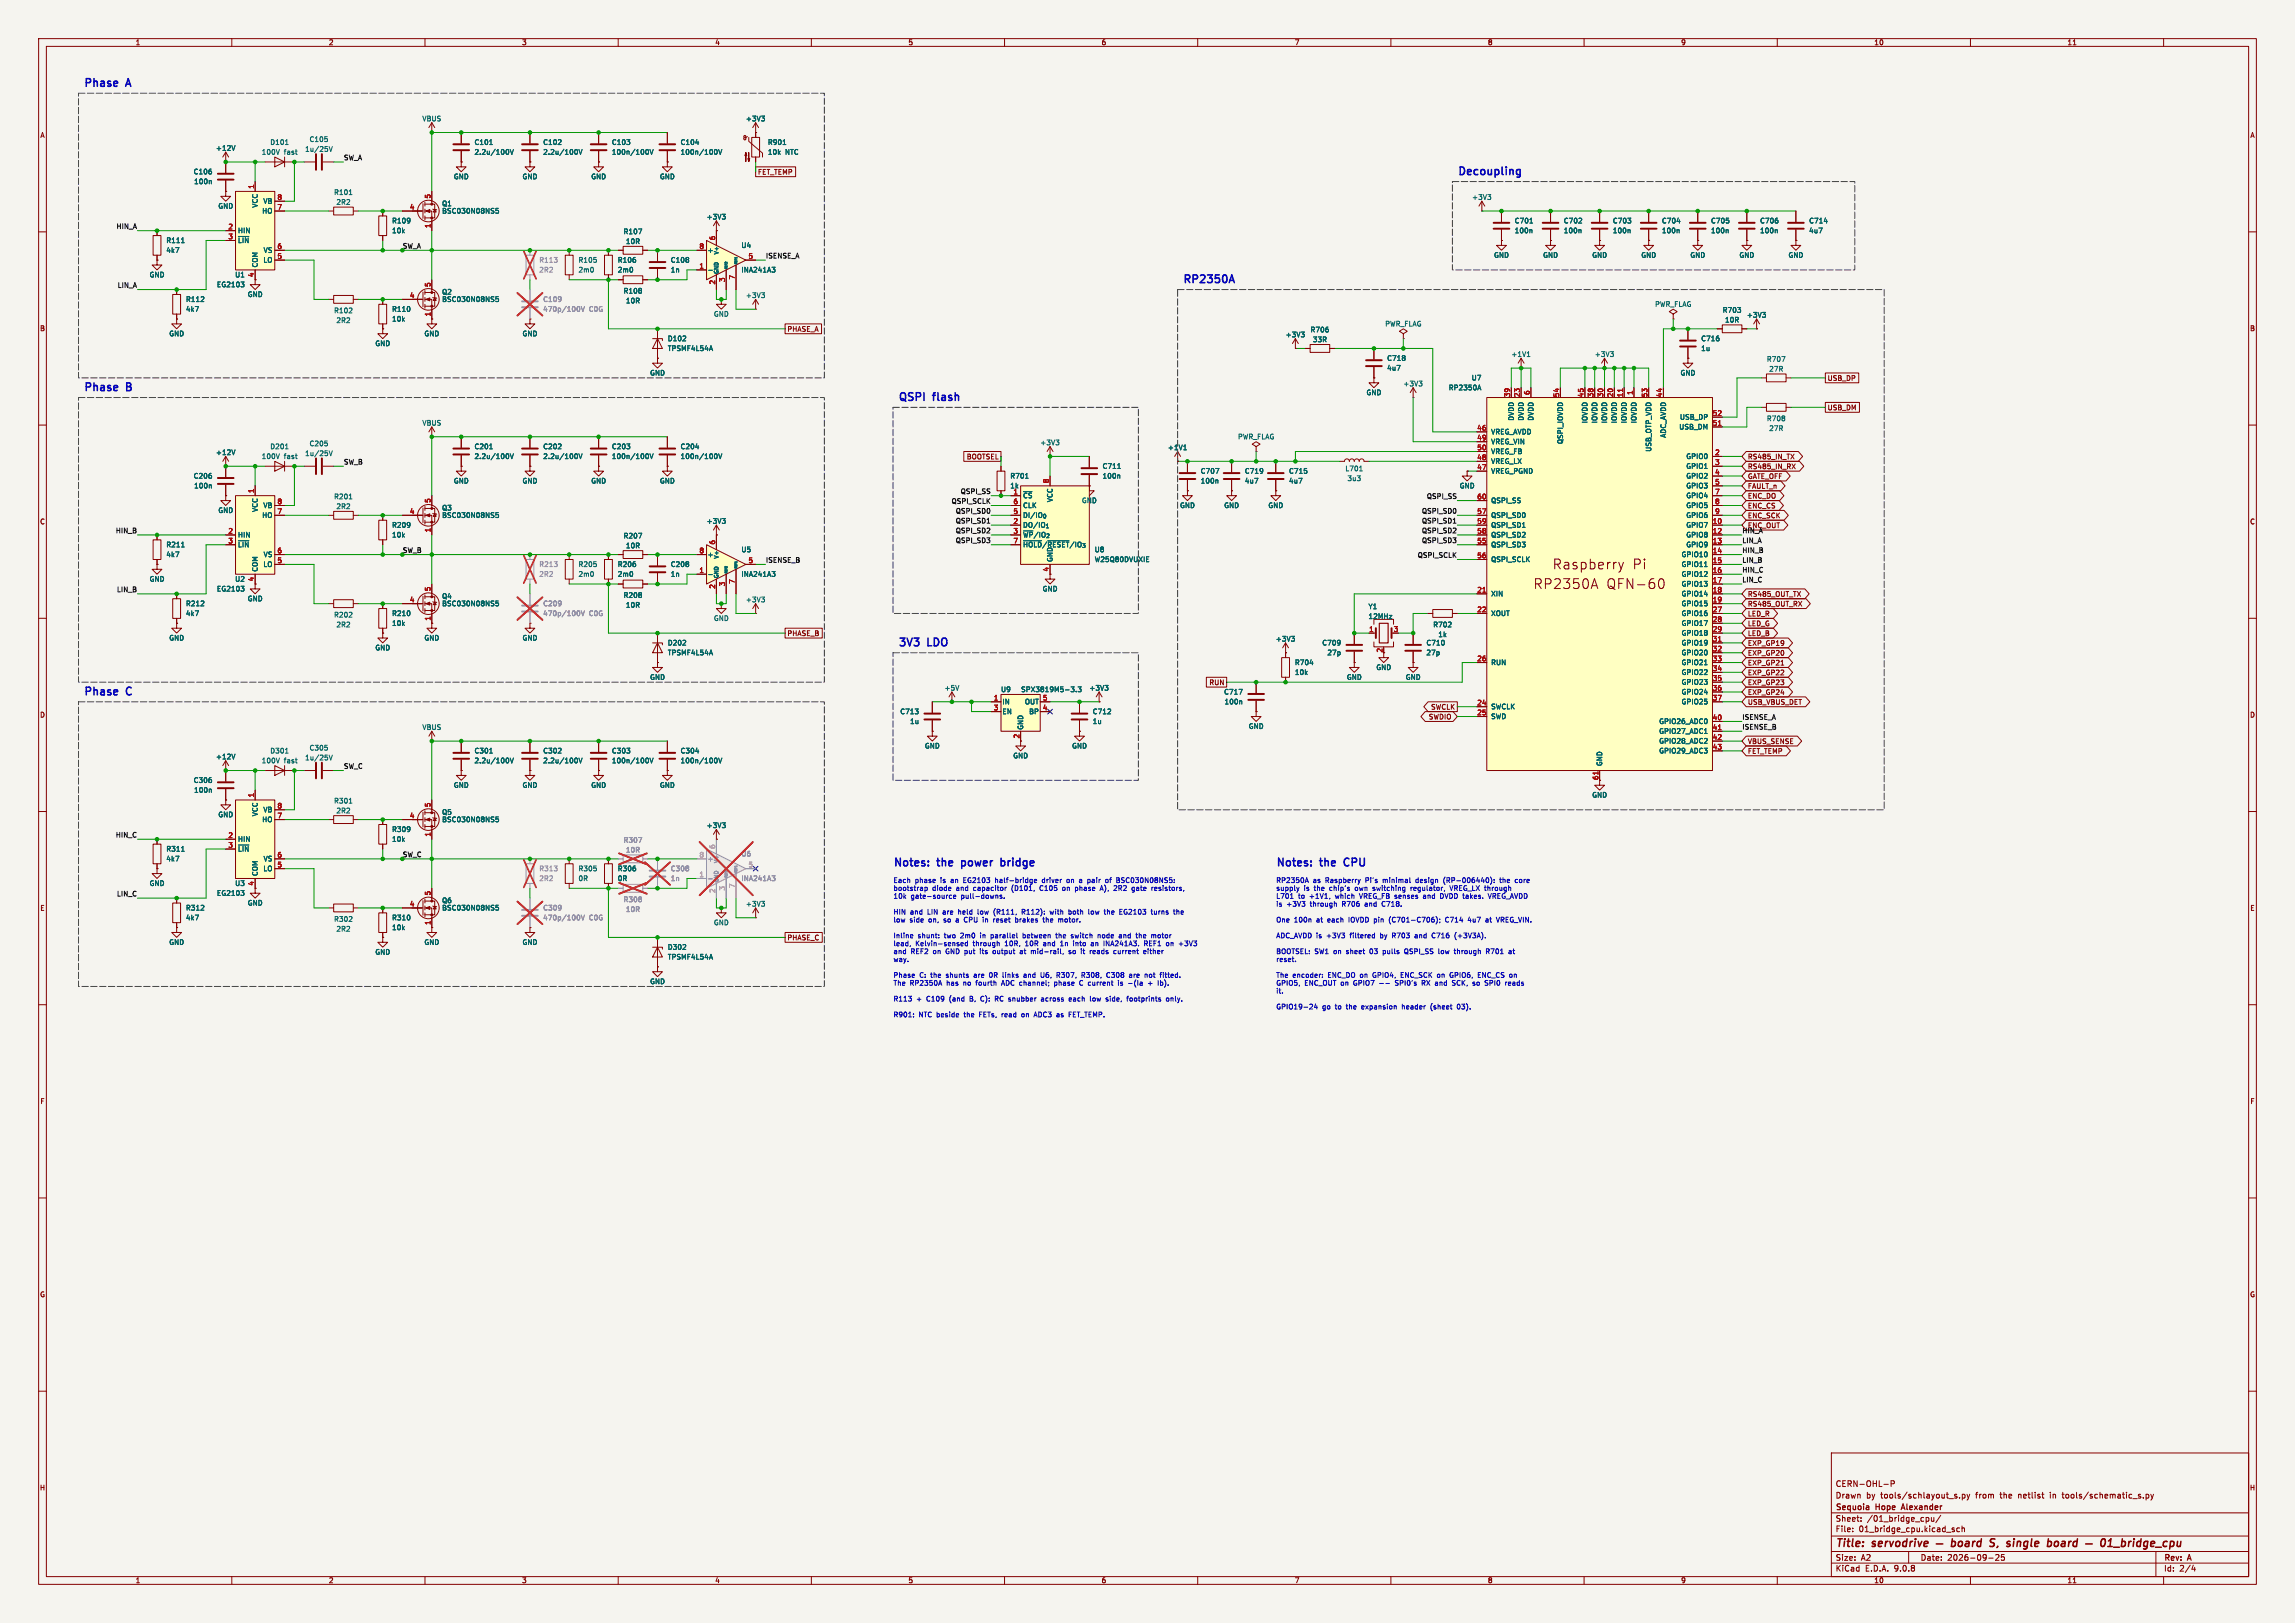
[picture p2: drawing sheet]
<svg xmlns="http://www.w3.org/2000/svg" width="594mm" height="420mm" viewBox="0 0 594 420" stroke-linecap="round" stroke-linejoin="round" font-family="sans-serif">
<defs><g id="words">
<g font-size="3.5" fill="#840000">
<text x="401.8" y="147.5">Raspberry</text>
<text x="422.5" y="147.5">Pi</text>
<text x="396.9" y="152.6">RP2350A</text>
<text x="415.7" y="152.6">QFN-60</text>
</g>
<g font-size="2.8" fill="#0000c2">
<text x="21.6" y="22.6">Phase</text>
<text x="32.9" y="22.6">A</text>
<text x="377.2" y="45.5">Decoupling</text>
<text x="306.1" y="73.4">RP2350A</text>
<text x="21.6" y="101.4">Phase</text>
<text x="32.9" y="101.4">B</text>
<text x="232.4" y="103.9">QSPI</text>
<text x="241.7" y="103.9">flash</text>
<text x="232.4" y="167.4">3V3</text>
<text x="240.3" y="167.4">LDO</text>
<text x="21.6" y="180.1">Phase</text>
<text x="32.9" y="180.1">C</text>
<text x="231.1" y="225.2">Notes:</text>
<text x="242.8" y="225.2">the</text>
<text x="249.8" y="225.2">power</text>
<text x="260.8" y="225.2">bridge</text>
<text x="330.2" y="225.2">Notes:</text>
<text x="341.9" y="225.2">the</text>
<text x="348.8" y="225.2">CPU</text>
</g>
<g font-size="2.8" fill="#840000">
<text x="475" y="400.9">Title:</text>
<text x="484.7" y="400.9">servodrive</text>
<text x="517.5" y="400.9">S,</text>
<text x="522.7" y="400.9">single</text>
<text x="534" y="400.9">board</text>
</g>
<g font-size="2.1" fill="#840000">
<text x="475" y="388">Drawn</text>
<text x="475" y="385">CERN-OHL-P</text>
<text x="483" y="388">by</text>
<text x="486.8" y="388">tools/schlayout_s.py</text>
<text x="511.5" y="388">from</text>
<text x="518" y="388">the</text>
<text x="522.8" y="388">netlist</text>
<text x="531.2" y="388">in</text>
<text x="534.5" y="388">tools/schematic_s.py</text>
<text x="475" y="394">Sheet:</text>
<text x="475" y="391.2">Sequoia</text>
<text x="483.2" y="394">/01_bridge_cpu/</text>
<text x="485.6" y="391.2">Hope</text>
<text x="492.9" y="391.2">Alexander</text>
<text x="475" y="396.7">File:</text>
<text x="481.1" y="396.7">01_bridge_cpu.kicad_sch</text>
<text x="475" y="406.9">KiCad</text>
<text x="475" y="404.1">Size:</text>
<text x="481.7" y="404.1">A2</text>
<text x="482.7" y="406.9">E.D.A.</text>
<text x="490.3" y="406.9">9.0.8</text>
<text x="497" y="404.1">Date:</text>
<text x="504" y="404.1">2026-09-25</text>
<text x="560" y="404.3">Rev:</text>
<text x="560" y="406.9">Id:</text>
<text x="564.1" y="406.9">2/4</text>
<text x="566.4" y="404.3">A</text>
</g>
<g font-size="1.8" fill="#840000">
<text x="35" y="11.9">1</text>
<text x="85" y="11.9">2</text>
<text x="135" y="11.9">3</text>
<text x="185" y="11.9">4</text>
<text x="235" y="11.9">5</text>
<text x="285" y="11.9">6</text>
<text x="335" y="11.9">7</text>
<text x="385" y="11.9">8</text>
<text x="435" y="11.9">9</text>
<text x="485" y="11.9">10</text>
<text x="535" y="11.9">11</text>
<text x="10.3" y="35.9">A</text>
<text x="582.3" y="35.9">A</text>
<text x="196.1" y="45.4">FET_TEMP</text>
<text x="65.8" y="71.8" transform="rotate(-90 65.8 71.8)">4</text>
<text x="10.3" y="85.9">B</text>
<text x="203.7" y="86">PHASE_A</text>
<text x="582.3" y="85.9">B</text>
<text x="472.9" y="98.7">USB_DP</text>
<text x="472.9" y="106.4">USB_DM</text>
<text x="250.1" y="119.1">BOOTSEL</text>
<text x="452.3" y="119.1">RS485_IN_TX</text>
<text x="452.3" y="121.6">RS485_IN_RX</text>
<text x="452.3" y="124.1">GATE_OFF</text>
<text x="452.3" y="126.7">FAULT_n</text>
<text x="452.3" y="129.2">ENC_DO</text>
<text x="452.3" y="131.8">ENC_CS</text>
<text x="10.3" y="135.9">C</text>
<text x="452.3" y="136.8">ENC_OUT</text>
<text x="452.3" y="134.3">ENC_SCK</text>
<text x="582.3" y="135.9">C</text>
<text x="65.8" y="150.6" transform="rotate(-90 65.8 150.6)">4</text>
<text x="452.3" y="154.6">RS485_OUT_TX</text>
<text x="452.3" y="157.2">RS485_OUT_RX</text>
<text x="452.3" y="159.7">LED_R</text>
<text x="203.7" y="164.8">PHASE_B</text>
<text x="452.3" y="167.3">EXP_GP19</text>
<text x="452.3" y="162.2">LED_G</text>
<text x="452.3" y="164.8">LED_B</text>
<text x="357.9" y="169" transform="rotate(-90 357.9 169)">2</text>
<text x="452.3" y="169.9">EXP_GP20</text>
<text x="452.3" y="172.4">EXP_GP21</text>
<text x="312.9" y="177.5">RUN</text>
<text x="452.3" y="174.9">EXP_GP22</text>
<text x="452.3" y="177.5">EXP_GP23</text>
<text x="10.3" y="185.9">D</text>
<text x="370.3" y="183.8">SWCLK</text>
<text x="452.3" y="182.6">USB_VBUS_DET</text>
<text x="452.3" y="180">EXP_GP24</text>
<text x="582.3" y="185.9">D</text>
<text x="263.9" y="191.2" transform="rotate(-90 263.9 191.2)">2</text>
<text x="369.7" y="186.4">SWDIO</text>
<text x="452.3" y="192.7">VBUS_SENSE</text>
<text x="452.3" y="195.3">FET_TEMP</text>
<text x="413.8" y="202" transform="rotate(-90 413.8 202)">61</text>
<text x="65.8" y="229.3" transform="rotate(-90 65.8 229.3)">4</text>
<text x="10.3" y="235.9">E</text>
<text x="582.3" y="235.9">E</text>
<text x="203.7" y="243.5">PHASE_C</text>
<text x="10.3" y="285.9">F</text>
<text x="582.3" y="285.9">F</text>
<text x="10.3" y="335.9">G</text>
<text x="582.3" y="335.9">G</text>
<text x="10.2" y="385.9">H</text>
<text x="582.2" y="385.9">H</text>
<text x="35" y="409.9">1</text>
<text x="85" y="409.9">2</text>
<text x="135" y="409.9">3</text>
<text x="185" y="409.9">4</text>
<text x="235" y="409.9">5</text>
<text x="285" y="409.9">6</text>
<text x="335" y="409.9">7</text>
<text x="385" y="409.9">8</text>
<text x="435" y="409.9">9</text>
<text x="485" y="409.9">10</text>
<text x="535" y="409.9">11</text>
</g>
<g font-size="1.8" fill="#006464">
<text x="109.2" y="31.6">VBUS</text>
<text x="192.9" y="31.6">+3V3</text>
<text x="55.8" y="39.2">+12V</text>
<text x="67.6" y="40.2">100V</text>
<text x="69.8" y="37.7">D101</text>
<text x="73.5" y="40.2">fast</text>
<text x="78.9" y="39.5">1u/25V</text>
<text x="80" y="36.9">C105</text>
<text x="122.7" y="37.7">C101</text>
<text x="122.7" y="40.2">2.2u/100V</text>
<text x="140.5" y="37.7">C102</text>
<text x="140.5" y="40.2">2.2u/100V</text>
<text x="158.3" y="37.7">C103</text>
<text x="158.3" y="40.2">100n/100V</text>
<text x="176" y="37.7">C104</text>
<text x="176" y="40.2">100n/100V</text>
<text x="198.6" y="37.7">R901</text>
<text x="198.6" y="40.2">10k</text>
<text x="203.3" y="40.2">NTC</text>
<text x="50" y="45.3">C106</text>
<text x="50.1" y="47.9">100n</text>
<text x="117.3" y="46.6">GND</text>
<text x="135.1" y="46.6">GND</text>
<text x="152.9" y="46.6">GND</text>
<text x="170.7" y="46.6">GND</text>
<text x="66.9" y="53.9" transform="rotate(-90 66.9 53.9)">VCC</text>
<text x="68.1" y="52.9">VB</text>
<text x="86.3" y="50.6">R101</text>
<text x="87" y="53.2">2R2</text>
<text x="114.3" y="53.6">Q1</text>
<text x="380.9" y="51.9">+3V3</text>
<text x="56.4" y="54.2">GND</text>
<text x="67.7" y="55.5">HO</text>
<text x="101.4" y="58">R109</text>
<text x="114.3" y="55.5">BSC030N08NS5</text>
<text x="182.8" y="57">+3V3</text>
<text x="391.9" y="58">C701</text>
<text x="404.6" y="58">C702</text>
<text x="417.3" y="58">C703</text>
<text x="430" y="58">C704</text>
<text x="442.7" y="58">C705</text>
<text x="455.4" y="58">C706</text>
<text x="468.1" y="58">C714</text>
<text x="42.9" y="63.1">R111</text>
<text x="42.9" y="65.6">4k7</text>
<text x="61.5" y="60.6">HIN</text>
<text x="61.5" y="63.1">~{LIN}</text>
<text x="68.1" y="65.6">VS</text>
<text x="101.4" y="60.6">10k</text>
<text x="161.3" y="60.8">R107</text>
<text x="161.9" y="63.3">10R</text>
<text x="183" y="65.6">+</text>
<text x="191.8" y="64.4">U4</text>
<text x="391.9" y="60.6">100n</text>
<text x="404.6" y="60.6">100n</text>
<text x="417.3" y="60.6">100n</text>
<text x="430" y="60.6">100n</text>
<text x="442.7" y="60.6">100n</text>
<text x="455.4" y="60.6">100n</text>
<text x="468.1" y="60.6">4u7</text>
<text x="38.6" y="72">GND</text>
<text x="60.7" y="72">U1</text>
<text x="66.9" y="69.3" transform="rotate(-90 66.9 69.3)">COM</text>
<text x="68.1" y="68.2">LO</text>
<text x="149.6" y="68.2">R105</text>
<text x="149.6" y="70.7">2m0</text>
<text x="159.8" y="68.2">R106</text>
<text x="159.8" y="70.7">2m0</text>
<text x="173.5" y="68.2">C108</text>
<text x="173.5" y="70.7">1n</text>
<text x="191.8" y="70.7">INA241A3</text>
<text x="386.6" y="66.9">GND</text>
<text x="399.3" y="66.9">GND</text>
<text x="412" y="66.9">GND</text>
<text x="424.7" y="66.9">GND</text>
<text x="437.4" y="66.9">GND</text>
<text x="450.1" y="66.9">GND</text>
<text x="462.8" y="66.9">GND</text>
<text x="56" y="74.5">EG2103</text>
<text x="64" y="77.1">GND</text>
<text x="114.3" y="76.4">Q2</text>
<text x="161.3" y="76.2">R108</text>
<text x="192.9" y="77.3">+3V3</text>
<text x="48" y="78.3">R112</text>
<text x="48" y="80.9">4k7</text>
<text x="86.3" y="81.2">R102</text>
<text x="87" y="83.8">2R2</text>
<text x="101.4" y="80.9">R110</text>
<text x="101.4" y="83.4">10k</text>
<text x="114.3" y="78.3">BSC030N08NS5</text>
<text x="161.9" y="78.7">10R</text>
<text x="184.7" y="82.1">GND</text>
<text x="428.3" y="79.6">PWR_FLAG</text>
<text x="445.8" y="81.1">R703</text>
<text x="446.4" y="83.7">10R</text>
<text x="452" y="82.4">+3V3</text>
<text x="43.7" y="87.2">GND</text>
<text x="97" y="89.8">GND</text>
<text x="109.7" y="87.2">GND</text>
<text x="135.1" y="87.2">GND</text>
<text x="172.7" y="88.5">D102</text>
<text x="332.6" y="87.5">+3V3</text>
<text x="339.1" y="86.2">R706</text>
<text x="339.7" y="88.7">33R</text>
<text x="358.4" y="84.7">PWR_FLAG</text>
<text x="440.2" y="88.5">C716</text>
<text x="172.7" y="91">TPSMF4L54A</text>
<text x="358.9" y="93.6">C718</text>
<text x="391.1" y="92.6">+1V1</text>
<text x="412.6" y="92.6">+3V3</text>
<text x="440.2" y="91">1u</text>
<text x="457.2" y="93.8">R707</text>
<text x="168.1" y="97.4">GND</text>
<text x="358.9" y="96.1">4u7</text>
<text x="363.1" y="100.2">+3V3</text>
<text x="374.9" y="101.2">RP2350A</text>
<text x="380.8" y="98.7">U7</text>
<text x="434.8" y="97.4">GND</text>
<text x="457.8" y="96.4">27R</text>
<text x="353.6" y="102.5">GND</text>
<text x="109.2" y="110.3">VBUS</text>
<text x="320.3" y="113.9">PWR_FLAG</text>
<text x="385.8" y="112.6">VREG_AVDD</text>
<text x="392" y="109" transform="rotate(-90 392 109)">DVDD</text>
<text x="394.6" y="109" transform="rotate(-90 394.6 109)">DVDD</text>
<text x="397.1" y="109" transform="rotate(-90 397.1 109)">DVDD</text>
<text x="411.1" y="109.7" transform="rotate(-90 411.1 109.7)">IOVDD</text>
<text x="413.6" y="109.7" transform="rotate(-90 413.6 109.7)">IOVDD</text>
<text x="416.2" y="109.7" transform="rotate(-90 416.2 109.7)">IOVDD</text>
<text x="418.7" y="109.7" transform="rotate(-90 418.7 109.7)">IOVDD</text>
<text x="421.2" y="109.7" transform="rotate(-90 421.2 109.7)">IOVDD</text>
<text x="423.8" y="109.7" transform="rotate(-90 423.8 109.7)">IOVDD</text>
<text x="431.4" y="113.4" transform="rotate(-90 431.4 113.4)">ADC_AVDD</text>
<text x="434.5" y="111.4">USB_DM</text>
<text x="434.7" y="108.8">USB_DP</text>
<text x="457.2" y="109.2">R708</text>
<text x="457.8" y="111.7">27R</text>
<text x="55.8" y="118">+12V</text>
<text x="67.6" y="119">100V</text>
<text x="69.8" y="116.4">D201</text>
<text x="73.5" y="119">fast</text>
<text x="78.9" y="118.2">1u/25V</text>
<text x="80" y="115.7">C205</text>
<text x="122.7" y="116.4">C201</text>
<text x="122.7" y="119">2.2u/100V</text>
<text x="140.5" y="116.4">C202</text>
<text x="140.5" y="119">2.2u/100V</text>
<text x="158.3" y="116.4">C203</text>
<text x="158.3" y="119">100n/100V</text>
<text x="176" y="116.4">C204</text>
<text x="176" y="119">100n/100V</text>
<text x="269.1" y="115.4">+3V3</text>
<text x="302.2" y="116.7">+1V1</text>
<text x="385.8" y="115.2">VREG_VIN</text>
<text x="385.8" y="117.7">VREG_FB</text>
<text x="404.7" y="115" transform="rotate(-90 404.7 115)">QSPI_IOVDD</text>
<text x="427.6" y="117" transform="rotate(-90 427.6 117)">USB_OTP_VDD</text>
<text x="436.3" y="119">GPIO0</text>
<text x="50" y="124.1">C206</text>
<text x="117.3" y="125.3">GND</text>
<text x="135.1" y="125.3">GND</text>
<text x="152.9" y="125.3">GND</text>
<text x="170.7" y="125.3">GND</text>
<text x="261.4" y="124.1">R701</text>
<text x="285.3" y="121.5">C711</text>
<text x="285.3" y="124.1">100n</text>
<text x="310.7" y="122.8">C707</text>
<text x="310.7" y="125.3">100n</text>
<text x="322.1" y="122.8">C719</text>
<text x="322.1" y="125.3">4u7</text>
<text x="333.5" y="122.8">C715</text>
<text x="333.5" y="125.3">4u7</text>
<text x="348.1" y="122.1">L701</text>
<text x="348.6" y="124.7">3u3</text>
<text x="385.8" y="120.2">VREG_LX</text>
<text x="385.8" y="122.8">VREG_PGND</text>
<text x="436.3" y="121.5">GPIO1</text>
<text x="436.3" y="124.1">GPIO2</text>
<text x="50.1" y="126.6">100n</text>
<text x="68.1" y="131.7">VB</text>
<text x="86.3" y="129.4">R201</text>
<text x="87" y="131.9">2R2</text>
<text x="261.4" y="126.6">1k</text>
<text x="264.7" y="129.1">~{CS}</text>
<text x="264.7" y="131.7">CLK</text>
<text x="272.6" y="130.1" transform="rotate(-90 272.6 130.1)">VCC</text>
<text x="279.9" y="130.4">GND</text>
<text x="305.3" y="131.7">GND</text>
<text x="316.7" y="131.7">GND</text>
<text x="328.2" y="131.7">GND</text>
<text x="377.7" y="126.6">GND</text>
<text x="385.8" y="130.4">QSPI_SS</text>
<text x="436.3" y="126.6">GPIO3</text>
<text x="436.3" y="129.1">GPIO4</text>
<text x="436.3" y="131.7">GPIO5</text>
<text x="56.4" y="132.9">GND</text>
<text x="66.9" y="132.6" transform="rotate(-90 66.9 132.6)">VCC</text>
<text x="67.7" y="134.2">HO</text>
<text x="101.4" y="136.8">R209</text>
<text x="114.3" y="132.3">Q3</text>
<text x="114.3" y="134.2">BSC030N08NS5</text>
<text x="182.8" y="135.7">+3V3</text>
<text x="264.7" y="134.2">DI/IO_{0}</text>
<text x="264.7" y="136.8">DO/IO_{1}</text>
<text x="385.8" y="134.2">QSPI_SD0</text>
<text x="385.8" y="136.8">QSPI_SD1</text>
<text x="436.3" y="134.2">GPIO6</text>
<text x="436.3" y="136.8">GPIO7</text>
<text x="42.9" y="141.8">R211</text>
<text x="61.5" y="139.3">HIN</text>
<text x="61.5" y="141.8">~{LIN}</text>
<text x="101.4" y="139.3">10k</text>
<text x="161.3" y="139.5">R207</text>
<text x="161.9" y="142.1">10R</text>
<text x="191.8" y="143.1">U5</text>
<text x="264.7" y="139.3">~{WP}/IO_{2}</text>
<text x="264.7" y="141.8">~{HOLD}/~{RESET}/IO_{3}</text>
<text x="283.2" y="143.1">U8</text>
<text x="385.8" y="139.3">QSPI_SD2</text>
<text x="385.8" y="141.8">QSPI_SD3</text>
<text x="436.3" y="139.3">GPIO8</text>
<text x="436.3" y="141.8">GPIO9</text>
<text x="42.9" y="144.4">4k7</text>
<text x="66.9" y="148.1" transform="rotate(-90 66.9 148.1)">COM</text>
<text x="68.1" y="146.9">LO</text>
<text x="68.1" y="144.4">VS</text>
<text x="149.6" y="146.9">R205</text>
<text x="149.6" y="149.5">2m0</text>
<text x="159.8" y="146.9">R206</text>
<text x="159.8" y="149.5">2m0</text>
<text x="173.5" y="146.9">C208</text>
<text x="173.5" y="149.5">1n</text>
<text x="183" y="144.4">+</text>
<text x="191.8" y="149.5">INA241A3</text>
<text x="272.6" y="145.5" transform="rotate(-90 272.6 145.5)">GND</text>
<text x="283.2" y="145.6">W25Q80DVUXIE</text>
<text x="385.8" y="145.6">QSPI_SCLK</text>
<text x="435.1" y="144.4">GPIO10</text>
<text x="435.1" y="146.9">GPIO11</text>
<text x="435.1" y="149.5">GPIO12</text>
<text x="38.6" y="150.7">GND</text>
<text x="56" y="153.3">EG2103</text>
<text x="60.7" y="150.7">U2</text>
<text x="64" y="155.8">GND</text>
<text x="114.3" y="155.2">Q4</text>
<text x="161.3" y="154.9">R208</text>
<text x="269.7" y="153.3">GND</text>
<text x="385.8" y="154.5">XIN</text>
<text x="435.1" y="152">GPIO13</text>
<text x="435.1" y="154.5">GPIO14</text>
<text x="48" y="157.1">R212</text>
<text x="48" y="159.6">4k7</text>
<text x="86.3" y="160">R202</text>
<text x="101.4" y="159.6">R210</text>
<text x="114.3" y="157.1">BSC030N08NS5</text>
<text x="161.9" y="157.4">10R</text>
<text x="184.7" y="160.9">GND</text>
<text x="192.9" y="156.1">+3V3</text>
<text x="354.1" y="157.8">Y1</text>
<text x="354.1" y="160.4">12MHz</text>
<text x="385.8" y="159.6">XOUT</text>
<text x="435.1" y="157.1">GPIO15</text>
<text x="435.1" y="159.6">GPIO16</text>
<text x="43.7" y="166">GND</text>
<text x="87" y="162.5">2R2</text>
<text x="101.4" y="162.2">10k</text>
<text x="109.7" y="166">GND</text>
<text x="135.1" y="166">GND</text>
<text x="172.7" y="167.2">D202</text>
<text x="330.1" y="166.2">+3V3</text>
<text x="342.1" y="167.2">C709</text>
<text x="369.1" y="167.2">C710</text>
<text x="370.8" y="162.5">R702</text>
<text x="372.2" y="165.1">1k</text>
<text x="435.1" y="162.2">GPIO17</text>
<text x="435.1" y="164.7">GPIO18</text>
<text x="435.1" y="167.2">GPIO19</text>
<text x="97" y="168.5">GND</text>
<text x="172.7" y="169.8">TPSMF4L54A</text>
<text x="335" y="172.3">R704</text>
<text x="343.4" y="169.8">27p</text>
<text x="356.1" y="173.6">GND</text>
<text x="369.1" y="169.8">27p</text>
<text x="385.8" y="172.3">RUN</text>
<text x="435.1" y="169.8">GPIO20</text>
<text x="435.1" y="172.3">GPIO21</text>
<text x="168.1" y="176.1">GND</text>
<text x="244.3" y="178.9">+5V</text>
<text x="259" y="179.3">U9</text>
<text x="264.2" y="179.3">SPX3819M5-3.3</text>
<text x="281.8" y="178.9">+3V3</text>
<text x="316.7" y="179.9">C717</text>
<text x="335" y="174.9">10k</text>
<text x="348.5" y="176.1">GND</text>
<text x="363.7" y="176.1">GND</text>
<text x="435.1" y="174.9">GPIO22</text>
<text x="435.1" y="177.4">GPIO23</text>
<text x="435.1" y="179.9">GPIO24</text>
<text x="232.9" y="185">C713</text>
<text x="259.3" y="182.5">IN</text>
<text x="259.3" y="185">EN</text>
<text x="265.2" y="182.5">OUT</text>
<text x="266.2" y="185">BP</text>
<text x="282.7" y="185">C712</text>
<text x="316.8" y="182.5">100n</text>
<text x="385.8" y="183.7">SWCLK</text>
<text x="435.1" y="182.5">GPIO25</text>
<text x="109.2" y="189.1">VBUS</text>
<text x="235.4" y="187.6">1u</text>
<text x="265" y="189" transform="rotate(-90 265 189)">GND</text>
<text x="282.7" y="187.6">1u</text>
<text x="323.1" y="188.8">GND</text>
<text x="385.8" y="186.3">SWD</text>
<text x="429.3" y="187.6">GPIO26_ADC0</text>
<text x="429.3" y="190.1">GPIO27_ADC1</text>
<text x="55.8" y="196.7">+12V</text>
<text x="67.6" y="197.7">100V</text>
<text x="69.8" y="195.2">D301</text>
<text x="73.5" y="197.7">fast</text>
<text x="78.9" y="197">1u/25V</text>
<text x="80" y="194.4">C305</text>
<text x="122.7" y="195.2">C301</text>
<text x="122.7" y="197.7">2.2u/100V</text>
<text x="140.5" y="195.2">C302</text>
<text x="140.5" y="197.7">2.2u/100V</text>
<text x="158.3" y="195.2">C303</text>
<text x="158.3" y="197.7">100n/100V</text>
<text x="176" y="195.2">C304</text>
<text x="176" y="197.7">100n/100V</text>
<text x="239.3" y="193.9">GND</text>
<text x="262.1" y="196.4">GND</text>
<text x="277.4" y="193.9">GND</text>
<text x="429.3" y="192.6">GPIO28_ADC2</text>
<text x="429.3" y="195.2">GPIO29_ADC3</text>
<text x="50" y="202.8">C306</text>
<text x="414.9" y="198.4" transform="rotate(-90 414.9 198.4)">GND</text>
<text x="50.1" y="205.3">100n</text>
<text x="86.3" y="208.1">R301</text>
<text x="117.3" y="204.1">GND</text>
<text x="135.1" y="204.1">GND</text>
<text x="152.9" y="204.1">GND</text>
<text x="170.7" y="204.1">GND</text>
<text x="412" y="206.6">GND</text>
<text x="56.4" y="211.7">GND</text>
<text x="66.9" y="211.3" transform="rotate(-90 66.9 211.3)">VCC</text>
<text x="67.7" y="213">HO</text>
<text x="68.1" y="210.4">VB</text>
<text x="87" y="210.7">2R2</text>
<text x="101.4" y="215.5">R309</text>
<text x="114.3" y="211">Q5</text>
<text x="114.3" y="213">BSC030N08NS5</text>
<text x="182.8" y="214.5">+3V3</text>
<text x="42.9" y="220.6">R311</text>
<text x="61.5" y="218">HIN</text>
<text x="61.5" y="220.6">~{LIN}</text>
<text x="101.4" y="218">10k</text>
<text x="42.9" y="223.1">4k7</text>
<text x="66.9" y="226.8" transform="rotate(-90 66.9 226.8)">COM</text>
<text x="68.1" y="225.7">LO</text>
<text x="68.1" y="223.1">VS</text>
<text x="149.6" y="225.7">R305</text>
<text x="159.8" y="225.7">R306</text>
<text x="38.6" y="229.5">GND</text>
<text x="56" y="232">EG2103</text>
<text x="60.7" y="229.5">U3</text>
<text x="114.3" y="233.9">Q6</text>
<text x="149.6" y="228.2">0R</text>
<text x="159.8" y="228.2">0R</text>
<text x="48" y="235.8">R312</text>
<text x="48" y="238.4">4k7</text>
<text x="64" y="234.5">GND</text>
<text x="86.3" y="238.7">R302</text>
<text x="101.4" y="238.4">R310</text>
<text x="114.3" y="235.8">BSC030N08NS5</text>
<text x="184.7" y="239.6">GND</text>
<text x="192.9" y="234.8">+3V3</text>
<text x="43.7" y="244.7">GND</text>
<text x="87" y="241.3">2R2</text>
<text x="101.4" y="240.9">10k</text>
<text x="109.7" y="244.7">GND</text>
<text x="135.1" y="244.7">GND</text>
<text x="172.7" y="246">D302</text>
<text x="97" y="247.2">GND</text>
<text x="172.7" y="248.5">TPSMF4L54A</text>
<text x="168.1" y="254.9">GND</text>
</g>
<g font-size="1.8" fill="#0f0f0f">
<text x="88.9" y="41.6">SW_A</text>
<text x="30" y="59.3">HIN_A</text>
<text x="198.1" y="67">ISENSE_A</text>
<text x="30.3" y="74.6">LIN_A</text>
<text x="88.9" y="120.3">SW_B</text>
<text x="246.2" y="130.5">QSPI_SCLK</text>
<text x="248.5" y="127.9">QSPI_SS</text>
<text x="369.2" y="129.2">QSPI_SS</text>
<text x="247.3" y="133">QSPI_SD0</text>
<text x="247.3" y="135.5">QSPI_SD1</text>
<text x="367.9" y="135.5">QSPI_SD1</text>
<text x="367.9" y="133">QSPI_SD0</text>
<text x="29.9" y="138.1">HIN_B</text>
<text x="247.3" y="138.1">QSPI_SD2</text>
<text x="247.3" y="140.6">QSPI_SD3</text>
<text x="367.9" y="138.1">QSPI_SD2</text>
<text x="367.9" y="140.6">QSPI_SD3</text>
<text x="450.8" y="140.6">LIN_A</text>
<text x="450.8" y="138.1">HIN_A</text>
<text x="450.8" y="143.2">HIN_B</text>
<text x="198.1" y="145.7">ISENSE_B</text>
<text x="366.8" y="144.4">QSPI_SCLK</text>
<text x="450.8" y="145.7">LIN_B</text>
<text x="450.8" y="148.2">HIN_C</text>
<text x="30.2" y="153.3">LIN_B</text>
<text x="450.8" y="150.8">LIN_C</text>
<text x="450.8" y="188.9">ISENSE_B</text>
<text x="450.8" y="186.3">ISENSE_A</text>
<text x="88.9" y="199">SW_C</text>
<text x="29.9" y="216.8">HIN_C</text>
<text x="30.2" y="232.1">LIN_C</text>
</g>
<g font-size="1.8" fill="#a90000">
<text x="65.8" y="49" transform="rotate(-90 65.8 49)">1</text>
<text x="71.7" y="51.8">8</text>
<text x="111.5" y="51.5" transform="rotate(-90 111.5 51.5)">5</text>
<text x="59" y="59.4">2</text>
<text x="71.7" y="54.4">7</text>
<text x="106" y="54.4">4</text>
<text x="111.5" y="59.1" transform="rotate(-90 111.5 59.1)">1</text>
<text x="59" y="62">3</text>
<text x="71.7" y="64.5">6</text>
<text x="180.9" y="64.5">8</text>
<text x="185.2" y="62.3" transform="rotate(-90 185.2 62.3)">6</text>
<text x="71.7" y="67.1">5</text>
<text x="180.9" y="69.6">1</text>
<text x="193.6" y="67.1">5</text>
<text x="106" y="77.2">4</text>
<text x="111.5" y="74.4" transform="rotate(-90 111.5 74.4)">5</text>
<text x="185.2" y="73.7" transform="rotate(-90 185.2 73.7)">2</text>
<text x="187.7" y="73.1" transform="rotate(-90 187.7 73.1)">3</text>
<text x="190.2" y="72.5" transform="rotate(-90 190.2 72.5)">7</text>
<text x="111.5" y="82" transform="rotate(-90 111.5 82)">1</text>
<text x="390.9" y="102.9" transform="rotate(-90 390.9 102.9)">39</text>
<text x="393.4" y="102.9" transform="rotate(-90 393.4 102.9)">23</text>
<text x="396" y="102.3" transform="rotate(-90 396 102.3)">6</text>
<text x="403.6" y="102.9" transform="rotate(-90 403.6 102.9)">54</text>
<text x="410" y="102.9" transform="rotate(-90 410 102.9)">45</text>
<text x="412.5" y="102.9" transform="rotate(-90 412.5 102.9)">38</text>
<text x="415" y="102.9" transform="rotate(-90 415 102.9)">30</text>
<text x="417.6" y="102.9" transform="rotate(-90 417.6 102.9)">20</text>
<text x="420.1" y="102.9" transform="rotate(-90 420.1 102.9)">11</text>
<text x="422.7" y="102.3" transform="rotate(-90 422.7 102.3)">1</text>
<text x="426.5" y="102.9" transform="rotate(-90 426.5 102.9)">53</text>
<text x="430.3" y="102.9" transform="rotate(-90 430.3 102.9)">44</text>
<text x="443.2" y="107.7">52</text>
<text x="382.2" y="111.5">46</text>
<text x="443.2" y="110.2">51</text>
<text x="382.2" y="114">49</text>
<text x="382.2" y="116.6">50</text>
<text x="382.2" y="119.1">48</text>
<text x="443.8" y="117.9">2</text>
<text x="271.5" y="125.2" transform="rotate(-90 271.5 125.2)">8</text>
<text x="382.2" y="121.7">47</text>
<text x="443.8" y="120.4">3</text>
<text x="443.8" y="122.9">4</text>
<text x="443.8" y="125.5">5</text>
<text x="65.8" y="127.7" transform="rotate(-90 65.8 127.7)">1</text>
<text x="71.7" y="130.6">8</text>
<text x="111.5" y="130.2" transform="rotate(-90 111.5 130.2)">5</text>
<text x="262.2" y="128">1</text>
<text x="262.2" y="130.6">6</text>
<text x="382.2" y="129.3">60</text>
<text x="443.8" y="128">7</text>
<text x="443.8" y="130.6">8</text>
<text x="71.7" y="133.1">7</text>
<text x="106" y="133.1">4</text>
<text x="111.5" y="137.9" transform="rotate(-90 111.5 137.9)">1</text>
<text x="262.2" y="133.1">5</text>
<text x="262.2" y="135.6">2</text>
<text x="382.2" y="133.1">57</text>
<text x="382.2" y="135.6">59</text>
<text x="443.2" y="135.6">10</text>
<text x="443.8" y="133.1">9</text>
<text x="59" y="138.2">2</text>
<text x="59" y="140.7">3</text>
<text x="71.7" y="143.3">6</text>
<text x="180.9" y="143.3">8</text>
<text x="185.2" y="141" transform="rotate(-90 185.2 141)">6</text>
<text x="262.2" y="138.2">3</text>
<text x="262.2" y="140.7">7</text>
<text x="382.2" y="138.2">58</text>
<text x="382.2" y="140.7">55</text>
<text x="443.2" y="138.2">12</text>
<text x="443.2" y="140.7">13</text>
<text x="443.2" y="143.3">14</text>
<text x="71.7" y="145.8">5</text>
<text x="180.9" y="148.3">1</text>
<text x="193.6" y="145.8">5</text>
<text x="271.5" y="148" transform="rotate(-90 271.5 148)">4</text>
<text x="382.2" y="144.5">56</text>
<text x="443.2" y="145.8">15</text>
<text x="443.2" y="148.3">16</text>
<text x="106" y="156">4</text>
<text x="111.5" y="153.1" transform="rotate(-90 111.5 153.1)">5</text>
<text x="185.2" y="152.5" transform="rotate(-90 185.2 152.5)">2</text>
<text x="187.7" y="151.8" transform="rotate(-90 187.7 151.8)">3</text>
<text x="190.2" y="151.2" transform="rotate(-90 190.2 151.2)">7</text>
<text x="382.2" y="153.4">21</text>
<text x="443.2" y="150.9">17</text>
<text x="443.2" y="153.4">18</text>
<text x="443.2" y="156">19</text>
<text x="111.5" y="160.7" transform="rotate(-90 111.5 160.7)">1</text>
<text x="382.2" y="158.5">22</text>
<text x="443.2" y="158.5">27</text>
<text x="443.2" y="161">28</text>
<text x="354.3" y="163.6">1</text>
<text x="360.6" y="163.6">3</text>
<text x="443.2" y="163.6">29</text>
<text x="443.2" y="166.1">31</text>
<text x="382.2" y="171.2">26</text>
<text x="443.2" y="168.7">32</text>
<text x="443.2" y="171.2">33</text>
<text x="443.2" y="173.7">34</text>
<text x="443.2" y="176.3">35</text>
<text x="443.2" y="178.8">36</text>
<text x="257.1" y="181.4">1</text>
<text x="257.1" y="183.9">3</text>
<text x="269.8" y="181.4">5</text>
<text x="269.8" y="183.9">4</text>
<text x="382.2" y="182.6">24</text>
<text x="382.2" y="185.2">25</text>
<text x="443.2" y="181.4">37</text>
<text x="443.2" y="186.4">40</text>
<text x="443.2" y="189">41</text>
<text x="443.2" y="191.5">42</text>
<text x="443.2" y="194.1">43</text>
<text x="65.8" y="206.4" transform="rotate(-90 65.8 206.4)">1</text>
<text x="71.7" y="209.3">8</text>
<text x="111.5" y="209" transform="rotate(-90 111.5 209)">5</text>
<text x="71.7" y="211.8">7</text>
<text x="106" y="211.8">4</text>
<text x="59" y="216.9">2</text>
<text x="59" y="219.5">3</text>
<text x="71.7" y="222">6</text>
<text x="111.5" y="216.6" transform="rotate(-90 111.5 216.6)">1</text>
<text x="71.7" y="224.5">5</text>
<text x="111.5" y="231.8" transform="rotate(-90 111.5 231.8)">5</text>
<text x="106" y="234.7">4</text>
<text x="111.5" y="239.5" transform="rotate(-90 111.5 239.5)">1</text>
</g>
<g font-size="1.8" fill="#009600">
<text x="104.1" y="64.4">SW_A</text>
<text x="104.1" y="143.2">SW_B</text>
<text x="104.1" y="221.9">SW_C</text>
</g>
<g font-size="1.8" fill="#939391">
<text x="139.5" y="68.2">R113</text>
<text x="139.5" y="70.7">2R2</text>
<text x="140.5" y="78.3">C109</text>
<text x="140.5" y="80.9">470p/100V</text>
<text x="152.5" y="80.9">C0G</text>
<text x="139.5" y="146.9">R213</text>
<text x="139.5" y="149.5">2R2</text>
<text x="140.5" y="157.1">C209</text>
<text x="140.5" y="159.6">470p/100V</text>
<text x="152.5" y="159.6">C0G</text>
<text x="161.3" y="218.3">R307</text>
<text x="161.9" y="220.8">10R</text>
<text x="191.8" y="221.8">U6</text>
<text x="139.5" y="225.7">R313</text>
<text x="173.5" y="225.7">C308</text>
<text x="183" y="223.1">+</text>
<text x="139.5" y="228.2">2R2</text>
<text x="161.3" y="233.6">R308</text>
<text x="173.5" y="228.2">1n</text>
<text x="191.8" y="228.2">INA241A3</text>
<text x="140.5" y="235.8">C309</text>
<text x="140.5" y="238.4">470p/100V</text>
<text x="152.5" y="238.4">C0G</text>
<text x="161.9" y="236.2">10R</text>
</g>
<g font-size="1.8" fill="#a5a4a2">
<text x="180.9" y="222">8</text>
<text x="185.2" y="219.8" transform="rotate(-90 185.2 219.8)">6</text>
<text x="180.9" y="227.1">1</text>
<text x="193.6" y="224.5">5</text>
<text x="185.2" y="231.2" transform="rotate(-90 185.2 231.2)">2</text>
<text x="187.7" y="230.6" transform="rotate(-90 187.7 230.6)">3</text>
<text x="190.2" y="229.9" transform="rotate(-90 190.2 229.9)">7</text>
</g>
<g font-size="1.8" fill="#0000c2">
<text x="231.1" y="228.8">Each</text>
<text x="231.1" y="230.9">bootstrap</text>
<text x="231.1" y="232.9">10k</text>
<text x="235.8" y="232.9">gate-source</text>
<text x="236.8" y="228.8">phase</text>
<text x="241.3" y="230.9">diode</text>
<text x="243.6" y="228.8">is</text>
<text x="246.4" y="228.8">an</text>
<text x="247.6" y="230.9">and</text>
<text x="248.9" y="232.9">pull-downs.</text>
<text x="249.9" y="228.8">EG2103</text>
<text x="252.3" y="230.9">capacitor</text>
<text x="258.3" y="228.8">half-bridge</text>
<text x="262.3" y="230.9">(D101,</text>
<text x="269.8" y="230.9">C105</text>
<text x="270.6" y="228.8">driver</text>
<text x="275.9" y="230.9">on</text>
<text x="277.2" y="228.8">on</text>
<text x="279.4" y="230.9">phase</text>
<text x="280.7" y="228.8">a</text>
<text x="283" y="228.8">pair</text>
<text x="286.1" y="230.9">A),</text>
<text x="287.8" y="228.8">of</text>
<text x="289.8" y="230.9">2R2</text>
<text x="290.9" y="228.8">BSC030N08NS5:</text>
<text x="294.7" y="230.9">gate</text>
<text x="300" y="230.9">resistors,</text>
<text x="330.2" y="228.8">RP2350A</text>
<text x="330.2" y="230.9">supply</text>
<text x="330.2" y="232.9">L701</text>
<text x="336" y="232.9">to</text>
<text x="337.5" y="230.9">is</text>
<text x="339.1" y="232.9">+1V1,</text>
<text x="339.8" y="228.8">as</text>
<text x="340.3" y="230.9">the</text>
<text x="343.2" y="228.8">Raspberry</text>
<text x="344.4" y="230.9">chip's</text>
<text x="345.9" y="232.9">which</text>
<text x="351.2" y="230.9">own</text>
<text x="352.4" y="232.9">VREG_FB senses</text>
<text x="353.7" y="228.8">Pi's</text>
<text x="356" y="230.9">switching</text>
<text x="358.4" y="228.8">minimal</text>
<text x="366" y="230.9">regulator,</text>
<text x="367.1" y="228.8">design</text>
<text x="369.3" y="232.9">and</text>
<text x="373.9" y="232.9">DVDD takes.</text>
<text x="374.5" y="228.8">(RP-006440):</text>
<text x="376.4" y="230.9">VREG_LX through</text>
<text x="386.8" y="232.9">VREG_AVDD</text>
<text x="389.3" y="228.8">the</text>
<text x="393.5" y="228.8">core</text>
<text x="231.1" y="237">HIN</text>
<text x="231.1" y="239">low</text>
<text x="235.5" y="239">side</text>
<text x="235.6" y="237">and</text>
<text x="240.2" y="237">LIN</text>
<text x="240.5" y="239">on,</text>
<text x="244.3" y="237">are</text>
<text x="244.6" y="239">so</text>
<text x="247.9" y="239">a</text>
<text x="248.5" y="237">held</text>
<text x="250.2" y="239">CPU</text>
<text x="253.7" y="237">low</text>
<text x="255.3" y="239">in</text>
<text x="258.1" y="237">(R111,</text>
<text x="258.2" y="239">reset</text>
<text x="264.1" y="239">brakes</text>
<text x="265.6" y="237">R112):</text>
<text x="271.5" y="239">the</text>
<text x="273.1" y="237">with</text>
<text x="275.6" y="239">motor.</text>
<text x="278.1" y="237">both</text>
<text x="283.4" y="237">low</text>
<text x="287.7" y="237">the</text>
<text x="291.9" y="237">EG2103</text>
<text x="300.3" y="237">turns</text>
<text x="306.3" y="237">the</text>
<text x="330.2" y="234.9">is</text>
<text x="330.2" y="239">One</text>
<text x="333" y="234.9">+3V3</text>
<text x="334.9" y="239">100n</text>
<text x="339.3" y="234.9">through</text>
<text x="340.9" y="239">at</text>
<text x="343.9" y="239">each</text>
<text x="347.7" y="234.9">R706</text>
<text x="349.6" y="239">IOVDD pin</text>
<text x="353.8" y="234.9">and</text>
<text x="358.4" y="234.9">C718.</text>
<text x="360.4" y="239">(C701-C706);</text>
<text x="375.2" y="239">C714</text>
<text x="381.3" y="239">4u7</text>
<text x="386" y="239">at</text>
<text x="389.1" y="239">VREG_VIN.</text>
<text x="231.1" y="243.1">Inline</text>
<text x="231.1" y="245.2">lead,</text>
<text x="237" y="245.2">Kelvin-sensed</text>
<text x="237.6" y="243.1">shunt:</text>
<text x="244.5" y="243.1">two</text>
<text x="248.9" y="243.1">2m0</text>
<text x="252" y="245.2">through</text>
<text x="254.2" y="243.1">in</text>
<text x="257.1" y="243.1">parallel</text>
<text x="260.4" y="245.2">10R,</text>
<text x="265.6" y="243.1">between</text>
<text x="265.9" y="245.2">10R</text>
<text x="270.7" y="245.2">and</text>
<text x="274.4" y="243.1">the</text>
<text x="275.4" y="245.2">1n</text>
<text x="278.5" y="243.1">switch</text>
<text x="278.9" y="245.2">into</text>
<text x="283.7" y="245.2">an</text>
<text x="285.6" y="243.1">node</text>
<text x="287.2" y="245.2">INA241A3.</text>
<text x="291.3" y="243.1">and</text>
<text x="296" y="243.1">the</text>
<text x="297.9" y="245.2">REF1</text>
<text x="300.1" y="243.1">motor</text>
<text x="303.8" y="245.2">on</text>
<text x="307.2" y="245.2">+3V3</text>
<text x="330.2" y="243.1">ADC_AVDD is</text>
<text x="343.5" y="243.1">+3V3</text>
<text x="349.7" y="243.1">filtered</text>
<text x="357.7" y="243.1">by</text>
<text x="361" y="243.1">R703</text>
<text x="367.1" y="243.1">and</text>
<text x="371.7" y="243.1">C716</text>
<text x="377.8" y="243.1">(+3V3A).</text>
<text x="231.1" y="247.2">and</text>
<text x="231.1" y="249.3">way.</text>
<text x="235.8" y="247.2">REF2</text>
<text x="241.6" y="247.2">on</text>
<text x="245.1" y="247.2">GND put</text>
<text x="254.4" y="247.2">its</text>
<text x="257.9" y="247.2">output</text>
<text x="265.1" y="247.2">at</text>
<text x="268.1" y="247.2">mid-rail,</text>
<text x="278.1" y="247.2">so</text>
<text x="281.5" y="247.2">it</text>
<text x="284" y="247.2">reads</text>
<text x="290.4" y="247.2">current</text>
<text x="298.3" y="247.2">either</text>
<text x="330.2" y="247.2">BOOTSEL: SW1 on</text>
<text x="330.2" y="249.3">reset.</text>
<text x="348.8" y="247.2">sheet</text>
<text x="355" y="247.2">03</text>
<text x="358.6" y="247.2">pulls</text>
<text x="364.4" y="247.2">QSPI_SS</text>
<text x="373.4" y="247.2">low</text>
<text x="377.7" y="247.2">through</text>
<text x="386.2" y="247.2">R701</text>
<text x="392.2" y="247.2">at</text>
<text x="231.1" y="253.3">Phase</text>
<text x="231.1" y="255.4">The</text>
<text x="235.5" y="255.4">RP2350A</text>
<text x="238" y="253.3">C:</text>
<text x="241" y="253.3">the</text>
<text x="245.2" y="255.4">has</text>
<text x="245.2" y="253.3">shunts</text>
<text x="249.7" y="255.4">no</text>
<text x="252.6" y="253.3">are</text>
<text x="253.1" y="255.4">fourth</text>
<text x="256.8" y="253.3">0R</text>
<text x="260" y="255.4">ADC channel;</text>
<text x="260.4" y="253.3">links</text>
<text x="266.1" y="253.3">and</text>
<text x="270.7" y="253.3">U6,</text>
<text x="274" y="255.4">phase</text>
<text x="275" y="253.3">R307,</text>
<text x="280.7" y="255.4">C current</text>
<text x="281.7" y="253.3">R308,</text>
<text x="288.3" y="253.3">C308</text>
<text x="293.9" y="255.4">-(Ia</text>
<text x="294.4" y="253.3">are</text>
<text x="298.6" y="253.3">not</text>
<text x="299.3" y="255.4">+</text>
<text x="302" y="255.4">Ib).</text>
<text x="302.8" y="253.3">fitted.</text>
<text x="330.2" y="253.3">The</text>
<text x="330.2" y="255.4">GPIO5,</text>
<text x="330.2" y="257.4">it.</text>
<text x="334.6" y="253.3">encoder:</text>
<text x="337.7" y="255.4">ENC_OUT on</text>
<text x="343.9" y="253.3">ENC_DO on</text>
<text x="350.6" y="255.4">GPIO7</text>
<text x="355.8" y="253.3">GPIO4,</text>
<text x="361.8" y="255.4">SPI0's</text>
<text x="363.3" y="253.3">ENC_SCK</text>
<text x="368.9" y="255.4">RX and</text>
<text x="372.9" y="253.3">on</text>
<text x="376.4" y="253.3">GPIO6,</text>
<text x="377.2" y="255.4">SCK,</text>
<text x="382.7" y="255.4">so</text>
<text x="383.8" y="253.3">ENC_CS on</text>
<text x="386.1" y="255.4">SPI0</text>
<text x="391.5" y="255.4">reads</text>
<text x="231.1" y="259.5">R113</text>
<text x="231.1" y="263.6">R901:</text>
<text x="237.2" y="259.5">+</text>
<text x="237.8" y="263.6">NTC beside</text>
<text x="240" y="259.5">C109</text>
<text x="246" y="259.5">(and</text>
<text x="249.8" y="263.6">the</text>
<text x="251.5" y="259.5">B,</text>
<text x="254" y="263.6">FETs,</text>
<text x="254.5" y="259.5">C):</text>
<text x="258.4" y="259.5">RC snubber</text>
<text x="260" y="263.6">read</text>
<text x="265.3" y="263.6">on</text>
<text x="268.8" y="263.6">ADC3</text>
<text x="270.8" y="259.5">across</text>
<text x="274.8" y="263.6">as</text>
<text x="278.1" y="263.6">FET_TEMP.</text>
<text x="278.2" y="259.5">each</text>
<text x="283.9" y="259.5">low</text>
<text x="288.2" y="259.5">side,</text>
<text x="293.8" y="259.5">footprints</text>
<text x="304.2" y="259.5">only.</text>
<text x="330.2" y="261.5">GPIO19-24</text>
<text x="342.3" y="261.5">go</text>
<text x="345.7" y="261.5">to</text>
<text x="348.8" y="261.5">the</text>
<text x="352.9" y="261.5">expansion</text>
<text x="363.6" y="261.5">header</text>
<text x="371.2" y="261.5">(sheet</text>
<text x="378.2" y="261.5">03).</text>
</g>
<g font-size="1.4" fill="#006464">
<text x="186.2" y="71" transform="rotate(-90 186.2 71)">GND</text>
<text x="186.2" y="66" transform="rotate(-90 186.2 66)">V+</text>
<text x="186.2" y="149.7" transform="rotate(-90 186.2 149.7)">GND</text>
<text x="186.2" y="144.7" transform="rotate(-90 186.2 144.7)">V+</text>
</g>
<g font-size="1.4" fill="#939391">
<text x="186.2" y="223.5" transform="rotate(-90 186.2 223.5)">V+</text>
<text x="186.2" y="228.5" transform="rotate(-90 186.2 228.5)">GND</text>
</g>
<g font-size=".7" fill="#006464">
<text x="188.4" y="69.7" transform="rotate(-90 188.4 69.7)">REF2</text>
<text x="191" y="68.5" transform="rotate(-90 191 68.5)">REF1</text>
<text x="188.4" y="148.5" transform="rotate(-90 188.4 148.5)">REF2</text>
<text x="191" y="147.2" transform="rotate(-90 191 147.2)">REF1</text>
</g>
<g font-size=".7" fill="#939391">
<text x="188.4" y="227.2" transform="rotate(-90 188.4 227.2)">REF2</text>
<text x="191" y="225.9" transform="rotate(-90 191 225.9)">REF1</text>
</g>
</g></defs>
<path d="M0 0h594v420h-594z" fill="#f5f4ef" stroke="#f5f4ef" stroke-width=".26"/>
<g fill="none" stroke="#840000" stroke-width=".26">
<path d="M10 10h574v400h-574zM12 12h570v396h-570zM60 10v2M110 10v2M160 10v2M210 10v2M260 10v2M310 10v2M360 10v2M410 10v2M460 10v2M510 10v2"/>
<path d="M536.6 11.6h.7M560 10v2M10 60h2M582 60h2M10 110h2M582 110h2M156.5 144.8h2v5.1h-2zM157.5 143.5v1.3M157.5 149.9v1.2M160 151.1h1.3M161.3 150.1h5.1v2h-5.1zM166.4 151.1h1.2"/>
<path d="M195.6 158.8h.1M195.6 156.2l-.8 1.3M195.6 156.2l.7 1.3M195.6 156.2v2.6M10 160h2M170.2 171.5v1.2h1.2l-1.2 1.3-1.3-1.3h1.3M170.2 171.5h.1M582 160h2M58.4 199.4v2.8M10 210h2M58.4 207v1.3h1.3l-1.3 1.3-1.3-1.3h1.3M58.4 207h.1"/>
<path d="M58.4 204.2v2.8M85.1 212.1h1.3M86.4 211.1h5v2h-5zM91.4 212.1h1.3M582 210h2M66 229.9v1.2h1.3l-1.3 1.3-1.2-1.3h1.2M10 260h2M582 260h2M10 310h2M582 310h2M10 360h2M474 376h108v32h-108z"/>
<path d="M582 360h2M474 397.5h108M474 391.5h108M479.5 396.2v.2M479.5 395.4v.2M481.7 393.5v.2M481.7 392.7v.2M487.6 384.1h1.1M489.5 384l.7-.1v-.6l-.7-.1v1.5M499 392.7l.2 .3v.4l-.2 .3M499.9 392.7l.1 .9 .5-.1M500.5 392.7v1"/>
<path d="M502.3 392.1l-1.3 1.9M505.3 395.8l.5 .1 .1 .3-.2 .2-.5-.1M505.3 395.4h.5M506.3 387.2l.2 .2-.2 .3M506.3 386.7h.2M507.2 387.5v.2M507.2 395.4h-.5l-.2 .3 .1 .6h.6M507.8 395.5l.6-.1 .1 1M507.8 394.9v1.5M507.9 386.7v1.5M507.9 386.7h.4l.3 .3-.1 .6h-.6M509.1 386.7l.4 1"/>
<path d="M509.5 387.7l-.4 .5M509.8 386.7l-.3 1M528.5 386.7h.5M528.9 387.7h.1M533.7 386.7h.5M554.7 387.5v.2M555.5 386.7h.4l.3 .3-.2 .6h-.5M555.5 386.7v1.5M556.7 386.7l.3 1M557 387.7l-.3 .5M557.4 386.7l-.4 1M60 408v2"/>
<path d="M110 408v2M160 408v2M210 408v2M260 408v2M310 408v2M360 408v2M410 408v2M460 408v2M474 404.5h108M474 401.5h108M494 401.5v3M510 408v2"/>
<path d="M514.7 403.2h1.2M516.5 402.4l.6-.1 .3 .4-.9 1.1h.9M518 402.3v.7l.7-.1 .1 .6-.3 .3-.5-.2M536.6 409.6h.7M558 401.5v6.5M560 408v2M567.7 405l-.4 1.1h.9M568 405.6v1"/>
</g>
<g fill="none" stroke="#840000" stroke-width=".4">
<path d="M501.1 399.5h1.8M505.2 399l.6-.1 .3 .3-.3 .9h-.7M505.3 398.2l-.2 2M507 399.1l.3-.2 .6 .2v.7l-.3 .3-.4 .1-.3-.2zM508.8 399h.8l-.1 1.2M509.6 399.3l-.8 .2-.2 .4 .3 .3 .7-.1M510.7 398.9l-.2 1.3M511.2 398.9l-.6 .3M512.7 399h-.7l-.3 .8 .3 .4 .6-.1M512.8 398.2l-.2 2M516.4 398.3l-.8-.1-.3 .2-.1 .6 .8 .3 .2 .5-.5 .4-.7-.1M521.2 398.9l-.1 1.3"/>
<path d="M521.3 398.2v.2M531.8 399.2l.4-.3 .4 .1 .2 .2-.3 .9h-.7M544.1 398.4l.5-.2a1.19 1.19 0 0 1-.5 2l-.2-.2-.2-.6zM545.7 398.8l.7-.6-.3 2M549.2 399l.6-.1 .3 .3-.3 .9h-.7M549.3 398.2l-.2 2M551 398.9l-.1 1.3M551.6 398.9l-.6 .3M552.3 398.9l-.2 1.3M552.4 398.2l-.1 .2M554.1 399h-.8l-.3 .8 .4 .4 .5-.1M554.2 398.2l-.3 2"/>
<path d="M555.9 399h-.8l-.3 .8 .4 .4 .5-.1M555.9 398.9l-.2 1.6-.4 .4-.5-.1M556.7 399.5l.9-.2v-.3h-.8l-.2 .9 .3 .3 .6-.1M560.9 399h-.7l-.3 .8 .3 .4 .6-.1M561.8 399l.6-.1 .3 .3-.3 .9h-.8M561.8 398.9l-.2 2M563.6 398.9v1.2l.4 .1 .3-.2M564.5 398.9l-.2 1.3M545.5 400.2h1.2M547 400.4h1.6M557.9 400.4h1.5"/>
</g>
<path d="M492.2 390.2h.7M492.6 389.2l-.5 1.5" fill="none" stroke="#840000" stroke-width=".3"/>
<path d="M197.1 154.5h.8l-.4 .5M197.6 155l.3 .2-.3 .6M54.5 204.2l.2 .2v.6M90.4 207.8h.7" fill="none" stroke="#006464" stroke-width=".26"/>
<path d="M56.4 202.4h4.1M56.4 204h4.1" fill="none" stroke="#840000" stroke-width=".51"/>
<path d="M61 207h10.1v20.3h-10.1z" fill="#ffffc2"/>
<g fill="none" stroke="#840000" stroke-width=".26">
<path d="M40.6 146.1v1.2h1.3l-1.3 1.3-1.2-1.3h1.2M40.6 146.1h.1M44.7 154.9h2v5.1h-2zM45.7 153.7v1.2M98 157.5h2.1v5.1h-2.1zM99.1 156.2v1.3M104.1 156.2h5.4M109.5 154.3v3.8M110 154.4h2.5v3.6h-2.5M110 156.2h1.8v5.1M110 153.9v1M110 155.7v1"/>
<path d="M110 157.5v1M111.8 151.1v3.3M112 155.7l1 .3M112.5 155.8l.4 .7h-.8zM170.2 143.5v2.8M170.2 148.3v2.8M186.7 156.2v1.3h1.3l-1.3 1.3-1.3-1.3h1.3M186.7 156.2h.1M45.7 161.3v1.3h1.3l-1.3 1.2-1.3-1.2h1.3M45.7 161.3h.1M45.7 160v1.3M99.1 163.8v1.3h1.2l-1.2 1.3-1.3-1.3h1.3"/>
<path d="M99.1 163.8h.1M99.1 162.6v1.2M111.8 161.3v1.3h1.2l-1.2 1.2-1.3-1.2h1.3M111.8 161.3h.1M137.2 161.3v1.3h1.2l-1.2 1.2-1.3-1.2h1.3M137.2 161.3h.1M168.9 166.4h2.5v.5M170.2 166.4l1.2 2.5h-2.5zM170.2 163.8v7.7M58.4 199.4h.1M58.4 196.9l-.7 1.2M58.4 196.9l.8 1.2"/>
<path d="M58.4 196.9v2.5M68.6 199.4h7.6M71.1 198.1l2.6 1.3-2.6 1.3zM73.7 198.1v2.6M78.7 199.4h2.8M83.6 199.4h2.8M111.8 191.8h.1M111.8 189.2v2.6M111.8 189.2l-.8 1.3M111.8 189.2l.7 1.3M39.6 218.4h2.1v5.1h-2.1zM40.6 217.2v1.2"/>
<path d="M58.4 217.2h2.6M58.4 219.7h2.6M61 207h10.1v20.3h-10.1zM66 204.5v2.5M71.1 209.6h2.6M71.1 212.1h2.6M98 213.4h2.1v5h-2.1zM99.1 212.1v1.3M99.1 218.4v1.3M104.1 212.1h5.4M109.5 210.2v3.8M110 210.3h2.5v3.6h-2.5"/>
<path d="M110 212.1h1.8v5.1M110 209.8v1M110 211.6v1M110 213.4v1M111.8 207v3.3M112 211.6l1 .2M112.5 211.7l.4 .6h-.8zM40.6 223.5v1.3M44.7 233.7h2v5.1h-2zM45.7 232.4v1.3M45.7 238.8v1.2M66 227.3v2.6"/>
<path d="M71.1 222.3h2.6M71.1 224.8h2.6M85.1 235h1.3M86.4 233.9h5v2.1h-5zM91.4 235h1.3M98 236.2h2.1v5.1h-2.1zM99.1 235v1.2M104.1 235h5.4M109.5 233v3.9M110 233.2h2.5v3.5h-2.5M110 235h1.8v5M110 232.7v1"/>
<path d="M110 234.4v1.1M110 236.2v1M111.8 229.9v3.3M112 234.4l1 .3M112.5 234.6l.4 .6h-.8zM45.7 240v1.3h1.3l-1.3 1.3-1.3-1.3h1.3M45.7 240h.1M99.1 242.6v1.2h1.2l-1.2 1.3-1.3-1.3h1.3M99.1 242.6h.1M99.1 241.3v1.3"/>
<circle cx="110.9" cy="156.2" r="2.79"/>
<circle cx="110.9" cy="212.1" r="2.79"/>
<circle cx="110.9" cy="234.9" r="2.79"/>
</g>
<path d="M129 155.5h-.6l-.1 .6h.6l.1 .6h-.7M184 168.2l.4 1.3M60.8 195.1l-.4 1.3M73.9 194.9h.7M85.2 195.4l.4 1.3 .4-1.3M61.7 218.7h2.7M129 211.4h-.6l-.1 .6 .6-.1 .1 .6h-.7M47 220.3h.7M62.4 230.4h.7l-.4 .5M63 231v.7M129 234.3h-.6l-.1 .6 .6-.1 .1 .6h-.7" fill="none" stroke="#006464" stroke-width=".26"/>
<g fill="#840000" stroke="#840000" stroke-width=".26">
<path d="M110.2 235l1.1-.4v.7z"/>
<path d="M110.2 212.1l1.1-.4v.8z"/>
<path d="M110.2 156.2l1.1-.4v.8z"/>
<circle cx="111.8" cy="233.2" r=".25"/>
<circle cx="111.8" cy="236.7" r=".25"/>
<circle cx="111.8" cy="210.3" r=".25"/>
<circle cx="111.8" cy="213.9" r=".25"/>
<circle cx="111.8" cy="154.4" r=".25"/>
<circle cx="111.8" cy="158" r=".25"/>
</g>
<path d="M168.1 146.6h4.1M168.1 148.1h4.1M81.8 197.4v4M83.3 197.4v4" fill="none" stroke="#840000" stroke-width=".51"/>
<path d="M135.1 158.2h4.1M135.1 156.7h4.1" fill="none" stroke="#9c9b98" stroke-width=".51"/>
<path d="M136.1 144.8h2.1v5.1h-2.1zM137.2 143.5v1.3M137.2 149.9v1.2M137.2 153.7v2.8M137.2 158.5v2.8" fill="none" stroke="#9c9b98" stroke-width=".26"/>
<path d="M149.5 158.1h.1a.62 .62 0 0 1 .5 .6 .62 .62 0 0 1-.6 .6M150.4 158.1l.5 1.2 .4-1.2" fill="none" stroke="#939391" stroke-width=".26"/>
<path d="M133.9 154.6l6.5 5.8M135.6 143.7l3.2 7.2M138.8 143.7l-3.2 7.2M140.4 154.6l-6.5 5.8" fill="none" stroke="#e12e31" stroke-width=".46"/>
<path d="M182.9 141l10.1 5.1-10.1 5z" fill="#ffffc2"/>
<g fill="none" stroke="#840000" stroke-width=".26">
<path d="M172.7 113v2.8M172.7 117.9v2.8M185.4 138.4h.1M185.4 135.9v6.3M185.4 135.9l-.7 1.3M185.4 135.9l.8 1.3M180.3 143.5h2.6M180.3 148.6h2.6M182.9 141l10.1 5.1-10.1 5zM185.4 149.9v3.8M188 148.6v5.1M190.5 147.3v6.4"/>
<path d="M193 146.1h2.6M156.5 223.5h2v5.1h-2zM157.5 222.3v1.2M157.5 228.6v1.3M168.9 245.1h2.5v.5M170.2 250.2v1.3h1.2l-1.2 1.2-1.3-1.2h1.3M170.2 250.2h.1M170.2 245.1l1.2 2.6h-2.5zM170.2 242.6v7.6"/>
</g>
<g fill="none" stroke="#006464" stroke-width=".26">
<path d="M180.1 115.7h.8M185.1 117.5l.1-.1a.62 .62 0 0 1 .5 .7 .62 .62 0 0 1-.6 .5M186 117.4l.4 1.3 .4-1.3M186.9 134.2h.8l-.4 .5M187.5 134.7l.2 .2-.2 .6M183.4 148.7h1M187.7 147v.3h.5M187.7 147.5v.2h.5M187.7 148v.2h.5M187.7 146.6v.2M190.2 146.8v.2h.5M190.2 145.8v.2h.5"/>
<path d="M190.2 146.2v.3h.5M190.2 146.7v.1M190.7 145.4l-.4 .1M199.8 147.9h.8l-.4 .5M200.3 148.4l.3 .2-.3 .6M184 247l.4 1.2"/>
</g>
<path d="M168.1 225.3h4.1M168.1 226.8h4.1" fill="none" stroke="#9c9b98" stroke-width=".51"/>
<path d="M160 229.9h1.3M160 222.3h1.3M161.3 228.9h5.1v2h-5.1zM161.3 221.2h5.1v2.1h-5.1zM166.4 229.9h1.2M166.4 222.3h1.2M170.2 222.3v2.7M170.2 227.1v2.8" fill="none" stroke="#9c9b98" stroke-width=".26"/>
<path d="M160.2 228.5l7.2 2.8M160.2 220.8l7.2 2.9M166.9 223.1l6.5 5.9M167.4 228.5l-7.2 2.8M167.4 220.8l-7.2 2.9M173.4 223.1l-6.5 5.9" fill="none" stroke="#e12e31" stroke-width=".46"/>
<path d="M165.3 216.7h.8l-.5 1.3" fill="none" stroke="#939391" stroke-width=".26"/>
<path d="M170.7 116.1h4.1M170.7 117.6h4.1" fill="none" stroke="#840000" stroke-width=".51"/>
<path d="M182.9 219.7l10.1 5.1-10.1 5.1z" fill="#ebeae8"/>
<path d="M182.9 219.7l10.1 5.1-10.1 5.1zM185.4 217.2v3.8M180.3 222.3h2.6M180.3 227.3h2.6M185.4 228.6v3.8M188 227.3v5.1M190.5 226.1v6.3M193 224.8h2.6" fill="none" stroke="#9c9b98" stroke-width=".26"/>
<path d="M183.4 227.4h1M187.7 225.8v.2h.5M187.7 226.2v.3h.5M187.7 226.7v.3h.5M187.7 225.4v.2M190.2 225.5v.2h.5M190.2 224.5v.2h.5M190.2 225v.2h.5M190.2 225.5h.1M190.7 224.2h-.4M199.8 226.6h.8l-.4 .5M200.3 227.1l.3 .3-.3 .5" fill="none" stroke="#939391" stroke-width=".26"/>
<path d="M181.1 217.9l13.7 13.8M194.8 217.9l-13.7 13.8" fill="none" stroke="#e12e31" stroke-width=".46"/>
<g fill="none" stroke="#840000" stroke-width=".26">
<path d="M192.4 35.7l.1 .2M192.5 35.3l.3-.2 .2 .2v.8l-.3 .1-.2-.3M192.5 35.3l.4 .3 .5-.3M193.8 35.6v1l3.6 3v1M194.6 35.6h2v5h-2zM195.6 34.3h.1M195.6 31.8v3.8M195.6 31.8l-.8 1.2M195.6 31.8l.7 1.2M98 55.9h2.1v5.1h-2.1zM99.1 54.6v1.3M195.6 40.6v1.3"/>
<path d="M99.1 61v1.2M104.1 133.4h5.4M109.5 131.4v3.9M110 131.6h2.5v3.5h-2.5M110 133.4h1.8v5M110 131.1v1M110 132.8v1.1M110 134.6v1M111.8 128.3v3.3M112 132.8l1 .3M112.5 133l.4 .6h-.8zM172.7 120.7v1.2h1.3l-1.3 1.3-1.3-1.3h1.3"/>
<path d="M172.7 120.7h.1"/>
<circle cx="110.9" cy="133.3" r="2.79"/>
</g>
<g fill="#840000" stroke="#840000" stroke-width=".26">
<path d="M193 39.5l.3 .8h-.5l.2-.8v2.3z"/>
<path d="M193.8 39.5v2.3l-.3-.8h.6l-.3 .8z"/>
<path d="M110.2 133.4l1.1-.4v.7z"/>
<circle cx="111.8" cy="131.6" r=".25"/>
<circle cx="111.8" cy="135.1" r=".25"/>
</g>
<path d="M197.1 30h.8l-.4 .5M197.6 30.5l.3 .3-.3 .5M202.7 37.4h.7M129 132.7h-.6l-.1 .6 .6-.1 .1 .6h-.7" fill="none" stroke="#006464" stroke-width=".26"/>
<path d="M61 128.3h10.1v20.3h-10.1z" fill="#ffffc2"/>
<g fill="none" stroke="#840000" stroke-width=".26">
<path d="M186.7 77.5v1.2h1.3l-1.3 1.3-1.3-1.3h1.3M186.7 77.5h.1M195.6 77.5l-.8 1.2M195.6 77.5l.7 1.2M195.6 77.5v2.5M195.6 80h.1M58.4 138.4h2.6M61 128.3h10.1v20.3h-10.1zM66 125.7v2.6M71.1 130.8h2.6M71.1 133.4h2.6M58.4 141h2.6"/>
<path d="M66 148.6v2.5M71.1 143.5h2.6M71.1 146.1h2.6M119.4 199.4v1.3h1.2l-1.2 1.2-1.3-1.2h1.3M119.4 199.4h.1M119.4 191.8v2.8M119.4 196.6v2.8M137.2 199.4v1.3h1.2l-1.2 1.2-1.3-1.2h1.3M137.2 199.4h.1M137.2 191.8v2.8M137.2 196.6v2.8M154.9 199.4v1.3h1.3l-1.3 1.2-1.2-1.2h1.2"/>
<path d="M154.9 199.4h.1M154.9 191.8v2.8M154.9 196.6v2.8M172.7 199.4v1.3h1.3l-1.3 1.2-1.3-1.2h1.3M172.7 199.4h.1M172.7 191.8v2.8M172.7 196.6v2.8M185.4 217.2h.1M185.4 214.6l-.7 1.3M185.4 214.6l.8 1.3M185.4 214.6v2.6M40.6 224.8v1.3h1.3l-1.3 1.2-1.2-1.2h1.2"/>
<path d="M40.6 224.8h.1M146.3 223.5h2v5.1h-2zM147.3 222.3v1.2M147.3 228.6v1.3M186.7 235v1.2h1.3l-1.3 1.3-1.3-1.3h1.3M186.7 235h.1M195.6 237.5h.1M195.6 235v2.5M195.6 235l-.8 1.2M195.6 235l.7 1.2M111.8 240v1.3h1.2l-1.2 1.3-1.3-1.3h1.3M111.8 240h.1"/>
<path d="M137.2 240v1.3h1.2l-1.2 1.3-1.3-1.3h1.3M137.2 240h.1"/>
</g>
<g fill="none" stroke="#006464" stroke-width=".26">
<path d="M197.1 75.8h.8l-.4 .4M197.6 76.2l.3 .3-.3 .5M61.7 139.9h2.7M62.4 151.7h.7l-.4 .5M63 152.3v.6M126.7 194.9h.7M131.3 196.2a.68 .68 0 0 1 .4 .6 .68 .68 0 0 1-.4 .6M132 196.2l.5 1.2 .4-1.2M149 196.2a.68 .68 0 0 1 .5 .6 .68 .68 0 0 1-.5 .6M149.8 196.2l.4 1.2 .5-1.2M167.3 196.2h.1a.62 .62 0 0 1 .5 .6 .62 .62 0 0 1-.6 .6M168.2 196.2l.4 1.2 .5-1.2"/>
<path d="M180.1 194.5h.8M185.1 196.2h.1a.62 .62 0 0 1 .5 .6 .62 .62 0 0 1-.6 .6M186 196.2l.4 1.2 .4-1.2M186.9 212.9h.8l-.4 .5M187.5 213.4l.2 .2-.2 .6M197.1 233.2h.8l-.4 .5M197.6 233.7l.3 .3-.3 .5"/>
</g>
<path d="M117.3 194.8h4.1M117.3 196.3h4.1M135.1 194.8h4.1M135.1 196.3h4.1M152.9 194.8h4.1M152.9 196.3h4.1M170.7 194.8h4.1M170.7 196.3h4.1" fill="none" stroke="#840000" stroke-width=".51"/>
<path d="M135.1 237h4.1M135.1 235.5h4.1" fill="none" stroke="#9c9b98" stroke-width=".51"/>
<path d="M136.1 223.5h2.1v5.1h-2.1zM137.2 222.3v1.2M137.2 228.6v1.3M137.2 232.4v2.8M137.2 237.2v2.8" fill="none" stroke="#9c9b98" stroke-width=".26"/>
<path d="M149.5 236.9l.1-.1a.62 .62 0 0 1 .5 .7 .62 .62 0 0 1-.6 .5M150.4 236.8l.5 1.3 .4-1.3" fill="none" stroke="#939391" stroke-width=".26"/>
<path d="M133.9 233.3l6.5 5.8M135.6 222.5l3.2 7.1M138.8 222.5l-3.2 7.1M140.4 233.3l-6.5 5.8" fill="none" stroke="#e12e31" stroke-width=".46"/>
<path d="M259.1 179.7h10.1v9.5h-10.1z" fill="#ffffc2"/>
<g fill="none" stroke="#840000" stroke-width=".26">
<path d="M335.3 90.2h.1M335.3 87.6l-.8 1.3M335.3 87.6l.7 1.3M335.3 87.6v2.6M337.8 90.2h1.3M339.1 89.2h5.1v2h-5.1zM344.2 90.2h1.2M271.8 118.1h.1M271.8 115.6l-.8 1.2M271.8 115.6l.7 1.2M271.8 115.6v2.5M281.9 118.1v2.8"/>
<path d="M304.8 119.4h.1M304.8 116.8l-.8 1.3M304.8 116.8l.8 1.3M304.8 116.8v2.6M307.3 119.4v2.8M318.8 119.4v2.8M325.1 115.6l1-.7-1-.6-1 .6 1 .7v1.2M325.1 116.8h.1M330.2 119.4v2.8M346.7 119.4h1.3l.2-.5 .4-.2 .5 .2 .1 .5 .2-.5 .5-.2 .4 .2 .2 .5 .2-.5 .5-.2 .4 .2 .2 .5 .2-.5 .4-.2 .5 .2 .2 .5h1.2M258.1 121.9h2v5.1h-2zM259.1 120.7v1.2"/>
<path d="M259.1 127v1.3M281.9 125.7v1.3h1.3l-1.3 1.3-1.2-1.3h1.2M281.9 125.7h.1M281.9 122.9v2.8M307.3 127v1.3h1.3l-1.3 1.2-1.2-1.2h1.2M307.3 127h.1M307.3 124.2v2.8M318.8 124.2v2.8M330.2 124.2v2.8M271.8 148.6v1.3h1.2l-1.2 1.2-1.3-1.2h1.3M246.4 179.1l-.8 1.2M246.4 179.1l.7 1.2"/>
<path d="M246.4 179.1v2.5M259.1 179.7h10.1v9.5h-10.1zM284.5 179.1l-.8 1.2M284.5 179.1l.7 1.2M284.5 179.1v2.5M331.7 170.2h2.1v5.1h-2.1zM332.7 168.9v1.3M332.7 175.3v1.2M350.5 171.5v1.2h1.3l-1.3 1.3-1.3-1.3h1.3M350.5 171.5h.1M350.5 163.8v2.8M350.5 168.7v2.8"/>
<path d="M354.3 163.8h1.8M355.6 161.5v-1.2h5.1v1.2M355.6 166.1v1.3h5.1v-1.3M358.1 168.9v1.3h1.3l-1.3 1.3-1.2-1.3h1.2M358.1 167.4v.2M365.8 171.5v1.2h1.2l-1.2 1.3-1.3-1.3h1.3M365.8 171.5h.1M365.8 163.8v2.8M365.8 168.7v2.8M241.3 189.2v1.3h1.3l-1.3 1.3-1.3-1.3h1.3M241.3 189.2h.1M241.3 181.6v2.8"/>
<path d="M241.3 186.4v2.8M246.4 181.6h.1M256.5 181.6h2.6M256.5 184.2h2.6M264.2 189.2v3.8h1.2l-1.2 1.3-1.3-1.3h1.3M269.2 181.6h2.6M269.2 184.2h2.6M279.4 189.2v1.3h1.3l-1.3 1.3-1.3-1.3h1.3M279.4 189.2h.1M279.4 181.6v2.8M279.4 186.4v2.8M284.5 181.6h.1"/>
<path d="M325.1 184.2v1.2h1.3l-1.3 1.3-1.3-1.3h1.3M325.1 184.2h.1"/>
</g>
<g fill="none" stroke="#006464" stroke-width=".26">
<path d="M336.8 85.9h.8l-.4 .5M337.3 86.4l.3 .2-.3 .6M273.3 113.9h.8l-.4 .4M273.8 114.3l.3 .3-.3 .5M306.4 116.4h.7M306.5 115.4l.2-.3v1.3M265.4 123.8h.7M289.3 121.2h.7M289.6 122.9l.2 .2v.7M314.6 121.2h.9l-.6 1.3M315 124.2l.2 .2v.6M351.9 121.9h.7"/>
<path d="M248.2 177.4l-.4 1.2M277.2 177.7h.8l-.4 .5 .3 .1 .1 .5-.2 .2h-.4M278.5 178.9v.1M279 177.7h.8l-.4 .5 .4 .1v.6h-.8M286 177.4h.8l-.4 .4M286.5 177.8l.3 .3-.3 .5M339.1 171.6h.8"/>
</g>
<g fill="none" stroke="#840000" stroke-width=".51">
<path d="M279.9 121.2h4.1M279.9 122.7h4.1M305.3 122.4h4.1M305.3 124h4.1M316.7 122.4h4.1M316.7 124h4.1M328.2 122.4h4M328.2 124h4M348.5 166.9h4.1M348.5 168.4h4.1M356.1 162.6v2.5M360.2 162.6v2.5"/>
<path d="M363.7 166.9h4.1M363.7 168.4h4.1M239.3 184.7h4M239.3 186.2h4M277.4 184.7h4M277.4 186.2h4"/>
</g>
<path d="M357 161.3h2.3v5.1h-2.3z" fill="none" stroke="#840000" stroke-width=".3"/>
<path d="M264.2 125.7h17.7v20.4h-17.7z" fill="#ffffc2"/>
<g fill="none" stroke="#840000" stroke-width=".26">
<path d="M383.5 54.6h.1M383.5 52.1l-.7 1.2M383.5 52.1l.8 1.2M383.5 52.1v2.5M388.6 54.6v2.8M388.6 59.4v2.8M401.3 54.6v2.8M401.3 59.4v2.8M414 54.6v2.8M414 59.4v2.8M426.7 54.6v2.8M426.7 59.4v2.8"/>
<path d="M439.4 54.6v2.8M439.4 59.4v2.8M388.6 62.2v1.3h1.3l-1.3 1.3-1.3-1.3h1.3M388.6 62.2h.1M401.3 62.2v1.3h1.3l-1.3 1.3-1.3-1.3h1.3M401.3 62.2h.1M414 62.2v1.3h1.3l-1.3 1.3-1.3-1.3h1.3M414 62.2h.1M426.7 62.2v1.3h1.3l-1.3 1.3-1.3-1.3h1.3M426.7 62.2h.1M464.8 62.2v1.3h1.3l-1.3 1.3-1.3-1.3h1.3M464.8 62.2h.1"/>
<path d="M355.6 97.8v1.3h1.3l-1.3 1.2-1.3-1.2h1.3M355.6 97.8h.1M355.6 90.2v2.8M355.6 95v2.8M363.2 86.4l1-.7-1-.6-1 .6 1 .7v1.2M363.2 87.6h.1M393.7 95.3h.1M393.7 92.7l-.8 1.3M393.7 92.7l.8 1.3M393.7 92.7v2.6M415.3 95.3h.1M415.3 92.7l-.8 1.3"/>
<path d="M415.3 92.7l.8 1.3M415.3 92.7v2.6M454.7 85.1h.1M454.7 82.6l-.8 1.2M454.7 82.6l.7 1.2M454.7 82.6v2.5M365.8 102.9h.1M365.8 100.3l-.8 1.3M365.8 100.3l.7 1.3M365.8 100.3v2.6M261.6 128.3h2.6M261.6 130.8h2.6"/>
<path d="M261.6 133.4h2.6M261.6 135.9h2.6M261.6 138.4h2.6M264.2 125.7h17.7v20.4h-17.7zM271.8 123.2v2.5M318.8 127v1.3h1.2l-1.2 1.2-1.3-1.2h1.3M318.8 127h.1M330.2 127v1.3h1.3l-1.3 1.2-1.3-1.2h1.3M330.2 127h.1M379.7 121.9v1.3h1.3l-1.3 1.3-1.2-1.3h1.2M379.7 121.9h.1M66 151.1v1.3h1.3l-1.3 1.3-1.2-1.3h1.2"/>
<path d="M85.1 156.2h1.3M86.4 155.2h5v2h-5zM91.4 156.2h1.3M261.6 141h2.6M271.8 146.1v2.5M369.6 158.8h1.2M370.8 157.7h5.1v2.1h-5.1zM375.9 158.8h1.3M325.1 176.5v2.8M332.7 168.9h.1M332.7 166.4l-.7 1.2M332.7 166.4l.8 1.2"/>
<path d="M332.7 166.4v2.5M325.1 181.4v2.8M414 201.9v1.3h1.3l-1.3 1.3-1.3-1.3h1.3"/>
</g>
<g fill="none" stroke="#006464" stroke-width=".26">
<path d="M385.1 50.4h.7l-.4 .4M385.6 50.8l.2 .3-.2 .5M396 57.7h.7M396.3 59.4l.2 .2v.7M409 59.4l.2 .2v.7M421.7 59.4l.2 .2v.7M434.1 57.3h.8M434.4 59.4l.2 .2v.7M447.1 59.4l.2 .2v.7M367.3 98.6h.8l-.5 .5M367.8 99.1l.3 .2-.3 .6M395.3 92.3h.7"/>
<path d="M395.4 91.3l.2-.3v1.3M416.8 91h.8l-.4 .5M417.3 91.5l.3 .2-.3 .6M456.2 80.8h.8l-.5 .5M456.7 81.3l.3 .3-.3 .5M264.9 139.9h4.7M271.2 139.9h5.5M296.7 145.4h.7M296.7 144.1h.7M320.7 178.4h.8l-.5 1.2M334.3 164.7h.7l-.4 .4M334.8 165.1l.2 .3-.2 .5"/>
<path d="M321.2 181.3l.2 .2v.7"/>
</g>
<g fill="none" stroke="#840000" stroke-width=".51">
<path d="M386.6 57.7h4.1M386.6 59.2h4.1M399.3 57.7h4.1M399.3 59.2h4.1M412 57.7h4.1M412 59.2h4.1M424.7 57.7h4.1M424.7 59.2h4.1M437.4 57.7h4.1M437.4 59.2h4.1M353.6 93.2h4M353.6 94.7h4"/>
<path d="M323.1 179.6h4.1M323.1 181.1h4.1"/>
</g>
<path d="M384.8 102.9h58.4v96.5h-58.4z" fill="#ffffc2"/>
<g fill="none" stroke="#840000" stroke-width=".26">
<path d="M452.1 54.6v2.8M452.1 59.4v2.8M464.8 54.6v2.8M464.8 59.4v2.8M439.4 62.2v1.3h1.3l-1.3 1.3-1.3-1.3h1.3M439.4 62.2h.1M452.1 62.2v1.3h1.3l-1.3 1.3-1.3-1.3h1.3M452.1 62.2h.1M433.1 81.3l1-.7-1-.6-1 .6 1 .7v1.3M433.1 82.6h.1M436.9 92.7v1.3h1.2l-1.2 1.3-1.3-1.3h1.3M436.9 92.7h.1"/>
<path d="M436.9 85.1v2.8M436.9 89.9v2.8M444.5 85.1h1.3M445.8 84.1h5v2h-5zM450.8 85.1h1.3M455.9 97.8h1.3M457.2 96.8h5.1v2h-5.1zM462.3 97.8h1.2M382.3 111.8h2.5M382.3 114.3h2.5M382.3 116.8h2.5M382.3 119.4h2.5"/>
<path d="M384.8 102.9h58.4v96.5h-58.4zM391.2 100.3v2.6M393.7 100.3v2.6M396.2 100.3v2.6M403.9 100.3v2.6M410.2 100.3v2.6M412.7 100.3v2.6M415.3 100.3v2.6M417.8 100.3v2.6M420.4 100.3v2.6M422.9 100.3v2.6M426.7 100.3v2.6"/>
<path d="M430.5 100.3v2.6M443.2 108h2.6M443.2 110.5h2.6M443.2 118.1h2.6M455.9 105.4h1.3M457.2 104.4h5.1v2h-5.1zM462.3 105.4h1.2M382.3 121.9h2.5M382.3 129.5h2.5M382.3 133.4h2.5M382.3 135.9h2.5M382.3 138.4h2.5"/>
<path d="M443.2 133.4h2.6M443.2 135.9h2.6M443.2 138.4h2.6M443.2 120.7h2.6M443.2 123.2h2.6M443.2 125.7h2.6M443.2 128.3h2.6M443.2 130.8h2.6M146.3 144.8h2v5.1h-2zM147.3 143.5v1.3M147.3 149.9v1.2M382.3 141h2.5"/>
<path d="M382.3 144.8h2.5M382.3 153.7h2.5M382.3 158.8h2.5M412.1 151.6h1.2M412.7 149.8l.8 2.5M419 145.5l.6 1.7M419.6 147.2l-.3 .6M420.2 145.5l-.6 1.7M429.3 150.7a.93 .93 0 0 1 .6-.9h.2a1.59 1.59 0 0 1 0 2.5h-.2a.93 .93 0 0 1-.6-1M443.2 141h2.6M443.2 153.7h2.6M443.2 158.8h2.6"/>
<path d="M443.2 143.5h2.6M443.2 146.1h2.6M443.2 148.6h2.6M443.2 151.1h2.6M443.2 156.2h2.6M382.3 171.5h2.5M443.2 171.5h2.6M443.2 161.3h2.6M443.2 163.8h2.6M443.2 166.4h2.6M443.2 168.9h2.6M443.2 174h2.6"/>
<path d="M443.2 176.5h2.6M443.2 179.1h2.6M382.3 182.9h2.5M382.3 185.4h2.5M414 199.4v2.5M443.2 181.6h2.6M443.2 186.7h2.6M443.2 189.2h2.6M443.2 191.8h2.6M443.2 194.3h2.6"/>
</g>
<path d="M459.8 59.4l.2 .2v.7M472.2 57.3h.8M382.9 99.6l.4 1.3M461.2 92.3h.8l-.5 1.2M382.6 100.5h.6M394 136.5h.8M441.1 146.6h.8M441.1 172h.8M441.1 189.8h.8" fill="none" stroke="#006464" stroke-width=".26"/>
<path d="M420 100.6v.8M444.7 110.1h.8M383.8 153.3h.7M444.7 166h.8M413.6 199.7v.7M444.7 188.8h.8" fill="none" stroke="#a90000" stroke-width=".26"/>
<path d="M450.1 57.7h4.1M450.1 59.2h4.1M462.8 57.7h4.1M462.8 59.2h4.1M434.8 88.1h4.1M434.8 89.7h4.1" fill="none" stroke="#840000" stroke-width=".51"/>
<path d="M61 49.5h10.1v20.4h-10.1z" fill="#ffffc2"/>
<g fill="none" stroke="#840000" stroke-width=".26">
<path d="M137.2 34.3v2.8M137.2 39.1v2.8M154.9 34.3v2.8M154.9 39.1v2.8M172.7 34.3v2.8M172.7 39.1v2.8M40.6 59.7v1.3M58.4 49.5v1.3h1.3l-1.3 1.3-1.3-1.3h1.3M58.4 49.5h.1M58.4 59.7h2.6M61 49.5h10.1v20.4h-10.1zM66 47v2.5"/>
<path d="M68.6 41.9h7.6M71.1 40.6l2.6 1.3-2.6 1.3zM71.1 52.1h2.6M71.1 54.6h2.6M73.7 40.6v2.6M78.7 41.9h2.8M83.6 41.9h2.8M104.1 54.6h5.4M109.5 52.7v3.8M110 52.8h2.5v3.6h-2.5M110 54.6h1.8v5.1M110 52.3v1"/>
<path d="M110 54.1v1M110 55.9v1M111.8 49.5v3.3M112 54.1l1 .3M112.5 54.2l.4 .7h-.8zM119.4 41.9v1.3h1.2l-1.2 1.3-1.3-1.3h1.3M119.4 41.9h.1M137.2 41.9v1.3h1.2l-1.2 1.3-1.3-1.3h1.3M137.2 41.9h.1M154.9 41.9v1.3h1.3l-1.3 1.3-1.2-1.3h1.2M154.9 41.9h.1M172.7 41.9v1.3h1.3l-1.3 1.3-1.3-1.3h1.3"/>
<path d="M172.7 41.9h.1M39.6 61h2.1v5h-2.1zM40.6 66v1.3M58.4 62.2h2.6M66 69.9v3.8h1.3l-1.3 1.2-1.2-1.2h1.2M71.1 64.8h2.6M71.1 67.3h2.6M104.1 77.5h5.4M109.5 75.6v3.8M110 75.7h2.5v3.5h-2.5M110 77.5h1.8v5.1M110 75.2v1"/>
<path d="M110 77v1M110 78.7v1.1M111.8 72.4v3.3M112 77l1 .2M112.5 77.1l.4 .6h-.8zM146.3 66h2v5.1h-2zM147.3 64.8v1.2M147.3 71.1v1.3M156.5 66h2v5.1h-2zM157.5 64.8v1.2M157.5 71.1v1.3M160 64.8h1.3"/>
<path d="M160 72.4h1.3M161.3 63.8h5.1v2h-5.1zM161.3 71.4h5.1v2h-5.1zM166.4 64.8h1.2M166.4 72.4h1.2M170.2 64.8v2.8M170.2 69.6v2.8M111.8 82.6v1.2h1.2l-1.2 1.3-1.3-1.3h1.3M111.8 82.6h.1M137.2 82.6v1.2h1.2l-1.2 1.3-1.3-1.3h1.3M137.2 82.6h.1M58.4 118.1v5.3"/>
<path d="M58.4 118.1l-.7 1.3M58.4 118.1l.8 1.3M71.1 119.4l2.6 1.3-2.6 1.2zM73.7 119.4v2.5M111.8 113h.1M111.8 110.5v2.5M111.8 110.5l-.8 1.3M111.8 110.5l.7 1.3M119.4 113v2.8M119.4 117.9v2.8M58.4 128.3v1.2h1.3l-1.3 1.3-1.3-1.3h1.3M58.4 128.3h.1"/>
<path d="M58.4 120.7h.1M58.4 125.5v2.8M68.6 120.7h7.6M78.7 120.7h2.8M83.6 120.7h2.8"/>
<circle cx="110.9" cy="54.6" r="2.79"/>
<circle cx="110.9" cy="77.5" r="2.79"/>
</g>
<g fill="none" stroke="#006464" stroke-width=".26">
<path d="M73.9 37.4h.7M85.2 37.9l.4 1.3 .4-1.3M149 38.7a.68 .68 0 0 1 .5 .6 .68 .68 0 0 1-.5 .6M149.8 38.7l.4 1.2 .5-1.2M167.3 38.7h.1a.62 .62 0 0 1 .5 .6 .62 .62 0 0 1-.6 .6M168.2 38.7l.4 1.2 .5-1.2M180.1 37h.8M185.1 38.7h.1a.62 .62 0 0 1 .5 .6 .62 .62 0 0 1-.6 .6M186 38.7l.4 1.2 .4-1.2M129 53.9h-.6l-.1 .6h.6l.1 .6h-.7M165.3 59.3h.8l-.5 1.2M47 62.8h.7"/>
<path d="M61.7 61.2h2.7M62.4 73h.7l-.4 .5M63 73.5v.7M129 76.8h-.6l-.1 .6 .6-.1 .1 .6h-.7M60.8 116.4l-.4 1.3M73.9 116.1h.7M85.2 116.7l.4 1.2 .4-1.2M126.7 116.1h.7M131.3 117.4a.68 .68 0 0 1 .4 .7 .68 .68 0 0 1-.4 .6M132 117.4l.5 1.3 .4-1.3M54.5 125.5l.2 .1v.7"/>
</g>
<g fill="#840000" stroke="#840000" stroke-width=".26">
<path d="M110.2 77.5l1.1-.4v.8z"/>
<path d="M110.2 54.6l1.1-.4v.8z"/>
<circle cx="111.8" cy="75.7" r=".25"/>
<circle cx="111.8" cy="79.2" r=".25"/>
<circle cx="111.8" cy="52.8" r=".25"/>
<circle cx="111.8" cy="56.4" r=".25"/>
</g>
<g fill="none" stroke="#840000" stroke-width=".51">
<path d="M81.8 39.9v4M83.3 39.9v4M135.1 37.3h4.1M135.1 38.9h4.1M152.9 37.3h4.1M152.9 38.9h4.1M170.7 37.3h4.1M170.7 38.9h4.1M168.1 67.8h4.1M168.1 69.3h4.1M81.8 118.6v4.1M83.3 118.6v4.1"/>
<path d="M117.3 116.1h4.1M117.3 117.6h4.1M56.4 123.7h4.1M56.4 125.2h4.1"/>
</g>
<path d="M135.1 79.5h4.1M135.1 78h4.1" fill="none" stroke="#9c9b98" stroke-width=".51"/>
<path d="M136.1 66h2.1v5.1h-2.1zM137.2 64.8v1.2M137.2 71.1v1.3M137.2 74.9v2.8M137.2 79.8v2.8" fill="none" stroke="#9c9b98" stroke-width=".26"/>
<path d="M149.5 79.4l.1-.1a.62 .62 0 0 1 .5 .7 .62 .62 0 0 1-.6 .5M150.4 79.3l.5 1.3 .4-1.3" fill="none" stroke="#939391" stroke-width=".26"/>
<path d="M133.9 75.8l6.5 5.9M135.6 65l3.2 7.2M138.8 65l-3.2 7.2M140.4 75.8l-6.5 5.9" fill="none" stroke="#e12e31" stroke-width=".46"/>
<path d="M182.9 62.2l10.1 5.1-10.1 5.1z" fill="#ffffc2"/>
<g fill="none" stroke="#840000" stroke-width=".26">
<path d="M58.4 39.4l-.7 1.2M58.4 39.4l.8 1.2M58.4 39.4v5.3M111.8 34.3h.1M111.8 31.8l-.8 1.2M111.8 31.8l.7 1.2M111.8 31.8v2.5M119.4 34.3v2.8M119.4 39.1v2.8M137.2 34.3v2.8M137.2 39.1v2.8M154.9 34.3v2.8"/>
<path d="M154.9 39.1v2.8M172.7 34.3v2.8M172.7 39.1v2.8M195.6 34.3h.1M195.6 34.3v1.3M40.6 59.7v1.3M58.4 41.9h.1M58.4 49.5h.1M58.4 46.7v2.8M58.4 59.7h2.6M66 47v2.5M71.1 54.6h2.6"/>
<path d="M71.1 52.1h2.6M85.1 54.6h1.3M86.4 53.6h5v2h-5zM91.4 54.6h1.3M99.1 54.6v1.3M104.1 54.6h5.1M111.8 49.5v2.6M111.8 57.2v2.5M119.4 41.9h.1M137.2 41.9h.1M154.9 41.9h.1M172.7 41.9h.1"/>
<path d="M185.4 59.7h.1M185.4 57.2v6.3M185.4 57.2l-.7 1.2M185.4 57.2l.8 1.2M195.6 43.2h10.3v2.5h-10.3zM195.6 40.6v1.3M388.6 54.6v2.8M388.6 59.4v2.8M401.3 54.6v2.8M401.3 59.4v2.8M414 54.6v2.8M414 59.4v2.8"/>
<path d="M426.7 54.6v2.8M426.7 59.4v2.8M439.4 54.6v2.8M439.4 59.4v2.8M452.1 54.6v2.8M452.1 59.4v2.8M464.8 54.6v2.8M464.8 59.4v2.8M40.6 67.3v1.3h1.3l-1.3 1.3-1.2-1.3h1.2M40.6 67.3h.1M40.6 66v1.3M44.7 76.2h2v5.1h-2z"/>
<path d="M45.7 74.9v1.3M58.4 62.2h2.6M66 69.9v2.5M71.1 64.8h2.6M71.1 67.3h2.6M85.1 77.5h1.3M86.4 76.5h5v2h-5zM91.4 77.5h1.3M98 78.7h2.1v5.1h-2.1zM99.1 61v1.2M99.1 77.5v1.2M104.1 77.5h5.1"/>
<path d="M111.8 72.4v2.5M157.5 64.8v1.2M157.5 71.1v1.3M160 64.8h1.3M160 72.4h1.3M166.4 64.8h1.2M166.4 72.4h1.2M170.2 64.8v2.8M170.2 69.6v2.8M180.3 64.8h2.6M180.3 69.9h2.6M182.9 62.2l10.1 5.1-10.1 5.1z"/>
<path d="M185.4 71.1v3.8M188 69.9v5M190.5 68.6v6.3M193 67.3h2.6M388.6 62.2h.1M401.3 62.2h.1M414 62.2h.1M426.7 62.2h.1M439.4 62.2h.1M452.1 62.2h.1M464.8 62.2h.1M45.7 82.6v1.2h1.3l-1.3 1.3-1.3-1.3h1.3"/>
<path d="M45.7 82.6h.1M45.7 81.3v1.3M99.1 85.1v1.3h1.2l-1.2 1.2-1.3-1.2h1.3M99.1 85.1h.1M99.1 83.8v1.3M111.8 82.6h.1M111.8 80v2.6M137.2 82.6h.1M168.9 87.6h2.5v.5M170.2 87.6l1.2 2.6h-2.5zM170.2 92.7v1.3h1.2l-1.2 1.3-1.3-1.3h1.3M170.2 92.7h.1"/>
<path d="M170.2 85.1v7.6M203.2 83.8h9.4v2.6h-9.4zM335.3 90.2h.1M337.8 90.2h1.3M344.2 90.2h1.2M355.6 97.8h.1M355.6 90.2v2.8M355.6 95v2.8M436.9 92.7h.1M436.9 85.1v2.8M436.9 89.9v2.8M444.5 85.1h1.3"/>
<path d="M450.8 85.1h1.3M454.7 85.1h.1M472.4 96.5h8.7v2.6h-8.7zM119.4 113v2.8M119.4 117.9v2.8M137.2 113v2.8M137.2 117.9v2.8M154.9 113v2.8M154.9 117.9v2.8M172.7 113v2.8M172.7 117.9v2.8M249.5 116.8h9.6v2.6h-9.6z"/>
<path d="M281.9 118.1v2.8M304.8 119.4h.1M307.3 119.4v2.8M318.8 119.4v2.8M330.2 119.4v2.8M382.3 111.8h2.5M382.3 114.3h2.5M382.3 116.8h2.5M382.3 119.4h2.5M391.2 100.3v2.6M393.7 100.3v2.6M396.2 100.3v2.6"/>
<path d="M403.9 100.3v2.6M410.2 100.3v2.6M412.7 100.3v2.6M415.3 100.3v2.6M417.8 100.3v2.6M420.4 100.3v2.6M422.9 100.3v2.6M426.7 100.3v2.6M430.5 100.3v2.6M443.2 108h2.6M443.2 110.5h2.6M443.2 118.1h2.6"/>
<path d="M452 116.8h13.5l1.1 1.3-1.1 1.3h-13.5l-1.2-1.3zM452 119.4h13.8l1.1 1.3-1.1 1.2h-13.8l-1.2-1.2zM463.5 117.5l.9 1.3M464.4 117.5l-.9 1.3M472.4 104.1h8.9v2.6h-8.9zM39.6 139.7h2.1v5.1h-2.1zM40.6 138.4v1.3M58.4 120.7h.1M58.4 128.3h.1M58.4 120.7v2.7M58.4 125.5v2.8M58.4 138.4h2.6"/>
<path d="M66 125.7v2.6M71.1 133.4h2.6M71.1 130.8h2.6M85.1 133.4h1.3M86.4 132.3h5v2.1h-5zM91.4 133.4h1.3M98 134.6h2.1v5.1h-2.1zM99.1 133.4v1.2M99.1 139.7v1.3M104.1 133.4h5.1M111.8 128.3v2.5M111.8 135.9v2.5"/>
<path d="M119.4 120.7v1.2h1.2l-1.2 1.3-1.3-1.3h1.3M119.4 120.7h.1M137.2 120.7v1.2h1.2l-1.2 1.3-1.3-1.3h1.3M137.2 120.7h.1M154.9 120.7v1.2h1.3l-1.3 1.3-1.2-1.3h1.2M154.9 120.7h.1M172.7 120.7h.1M185.4 138.4h.1M185.4 138.4v3.8M259.1 120.7v1.2M259.1 127v1.3M261.6 133.4h2.6"/>
<path d="M261.6 138.4h2.6M261.6 130.8h2.6M261.6 135.9h2.6M261.6 128.3h2.6M271.8 123.2v2.5M281.9 125.7h.1M281.9 122.9v2.8M307.3 127h.1M307.3 124.2v2.8M318.8 127h.1M318.8 124.2v2.8M330.2 127h.1"/>
<path d="M330.2 124.2v2.8M379.7 121.9h.1M382.3 133.4h2.5M382.3 138.4h2.5M382.3 121.9h2.5M382.3 129.5h2.5M382.3 135.9h2.5M443.2 133.4h2.6M443.2 138.4h2.6M443.2 130.8h2.6M443.2 135.9h2.6M443.2 120.7h2.6"/>
<path d="M443.2 123.2h2.6M443.2 125.7h2.6M443.2 128.3h2.6M452 134.6h9.6l1.2 1.3-1.2 1.3h-9.6l-1.2-1.3zM452 132.1h9.8l1.1 1.3-1.1 1.2h-9.8l-1.2-1.2zM452 121.9h10.2l1.2 1.3-1.2 1.3h-10.2l-1.2-1.3zM452 124.5h8.9l1.1 1.2-1.1 1.3h-8.9l-1.2-1.3zM452 127h8.6l1.1 1.3-1.1 1.2h-8.6l-1.2-1.2zM452 129.5h8.5l1.1 1.3-1.1 1.3h-8.5l-1.2-1.3zM463.8 120.1l.9 1.2M464.7 120.1l-.9 1.2M40.6 146.1h.1"/>
<path d="M40.6 144.8v1.3M45.7 153.7v1.2M58.4 141h2.6M66 148.6v2.5M71.1 143.5h2.6M71.1 146.1h2.6M99.1 156.2v1.3M104.1 156.2h5.1M111.8 151.1v2.6M111.8 158.8v2.5M157.5 143.5v1.3M157.5 149.9v1.2"/>
<path d="M160 143.5h1.3M160 151.1h1.3M161.3 142.5h5.1v2h-5.1zM166.4 143.5h1.2M166.4 151.1h1.2M170.2 143.5v2.8M170.2 148.3v2.8M180.3 143.5h2.6M180.3 148.6h2.6M185.4 149.9v3.8M188 148.6v5.1M190.5 147.3v6.4"/>
<path d="M193 146.1h2.6M261.6 141h2.6M271.8 146.1v2.5M369.6 158.8h1.2M375.9 158.8h1.3M382.3 141h2.5M382.3 144.8h2.5M382.3 153.7h2.5M382.3 158.8h2.5M443.2 143.5h2.6M443.2 141h2.6M443.2 146.1h2.6"/>
<path d="M443.2 148.6h2.6M443.2 151.1h2.6M443.2 156.2h2.6M443.2 153.7h2.6M443.2 158.8h2.6M452 152.4h15.1l1.2 1.3-1.2 1.2h-15.1l-1.2-1.2zM452 154.9h15.4l1.2 1.3-1.2 1.3h-15.4l-1.2-1.3zM452 157.5h7l1.1 1.3-1.1 1.2h-7l-1.2-1.2zM45.7 161.3h.1M45.7 160v1.3M99.1 163.8h.1M99.1 162.6v1.2"/>
<path d="M111.8 161.3h.1M137.2 161.3h.1M170.2 171.5h.1M170.2 163.8v2.6M170.2 168.9v2.6M203.2 162.6h9.6v2.5h-9.6zM312.2 175.3h5.3v2.5h-5.3zM325.1 176.5v2.8M332.7 168.9h.1M332.7 168.9v1.3M332.7 175.3v1.2M350.5 171.5h.1"/>
<path d="M350.5 163.8v2.8M350.5 168.7v2.8M354.3 163.8h1.3M365.8 171.5h.1M365.8 163.8v2.8M365.8 168.7v2.8M382.3 171.5h2.5M443.2 171.5h2.6M443.2 161.3h2.6M443.2 163.8h2.6M443.2 166.4h2.6M443.2 168.9h2.6"/>
<path d="M443.2 174h2.6M443.2 176.5h2.6M443.2 179.1h2.6M452 167.6h10.9l1.1 1.3-1.1 1.3h-10.9l-1.2-1.3zM452 170.2h10.9l1.1 1.3-1.1 1.2h-10.9l-1.2-1.2zM452 172.7h10.9l1.1 1.3-1.1 1.3h-10.9l-1.2-1.3zM452 175.3h10.9l1.1 1.2-1.1 1.3h-10.9l-1.2-1.3zM452 177.8h10.9l1.1 1.3-1.1 1.2h-10.9l-1.2-1.2zM452 165.1h10.9l1.1 1.3-1.1 1.2h-10.9l-1.2-1.2zM452 160h7l1.1 1.3-1.1 1.3h-7l-1.2-1.3zM452 162.6h7l1.1 1.2-1.1 1.3h-7l-1.2-1.3zM461 172.1h.7"/>
<path d="M58.4 199.4h.1M58.4 199.4v2.8M119.4 199.4h.1M119.4 191.8v2.8M119.4 196.6v2.8M137.2 199.4h.1M137.2 191.8v2.8M137.2 196.6v2.8M154.9 199.4h.1M154.9 191.8v2.8M154.9 196.6v2.8M172.7 199.4h.1"/>
<path d="M172.7 191.8v2.8M172.7 196.6v2.8M241.3 189.2h.1M241.3 181.6v2.8M241.3 186.4v2.8M256.5 181.6h2.6M256.5 184.2h2.6M264.2 189.2v2.6M269.2 181.6h2.6M269.2 184.2h2.6M279.4 189.2h.1M279.4 181.6v2.8"/>
<path d="M279.4 186.4v2.8M284.5 181.6h.1M325.1 184.2h.1M325.1 181.4v2.8M368.9 184.1h7.2l1.1 1.3-1.1 1.3h-7.2l-1.1-1.3zM369.6 181.6h7.6v2.6h-7.6l-1.1-1.3zM382.3 182.9h2.5M382.3 185.4h2.5M414 199.4v2.5M443.2 181.6h2.6M443.2 186.7h2.6M443.2 189.2h2.6"/>
<path d="M443.2 191.8h2.6M443.2 194.3h2.6M452 180.3h15.3l1.1 1.3-1.1 1.3h-15.3l-1.2-1.3zM452 190.5h13.2l1.1 1.3-1.1 1.2h-13.2l-1.2-1.2zM452 193h10.3l1.1 1.3-1.1 1.3h-10.3l-1.2-1.3zM40.6 217.2v1.2M58.4 207h.1M58.4 204.2v2.8M58.4 217.2h2.6M58.4 219.7h2.6M66 204.5v2.5M71.1 212.1h2.6"/>
<path d="M71.1 209.6h2.6M99.1 212.1v1.3M99.1 218.4v1.3M104.1 212.1h5.1M111.8 207v2.6M111.8 214.6v2.6M185.4 217.2h.1M40.6 224.8h.1M40.6 223.5v1.3M45.7 232.4v1.3M45.7 238.8v1.2M66 227.3v2.6"/>
<path d="M71.1 222.3h2.6M71.1 224.8h2.6M99.1 235v1.2M104.1 235h5.1M111.8 229.9v2.5M111.8 237.5v2.5M157.5 222.3v1.2M157.5 228.6v1.3M45.7 240h.1M99.1 242.6h.1M99.1 241.3v1.3M111.8 240h.1"/>
<path d="M137.2 240h.1M170.2 250.2h.1M170.2 242.6v2.5M170.2 247.7v2.5M203.2 241.3h9.6v2.5h-9.6z"/>
</g>
<g fill="none" stroke="#006464" stroke-width=".26">
<path d="M60.8 37.7l-.4 1.2M126.7 37.4h.7M131.3 38.7a.68 .68 0 0 1 .4 .6 .68 .68 0 0 1-.4 .6M132 38.7l.5 1.2 .4-1.2M149 38.7a.68 .68 0 0 1 .5 .6 .68 .68 0 0 1-.5 .6M149.8 38.7l.4 1.2 .5-1.2M167.3 38.7h.1a.62 .62 0 0 1 .5 .6 .62 .62 0 0 1-.6 .6M168.2 38.7l.4 1.2 .5-1.2M180.1 37h.8M185.1 38.7h.1a.62 .62 0 0 1 .5 .6 .62 .62 0 0 1-.6 .6M186 38.7l.4 1.2 .4-1.2M197.1 30h.8l-.4 .5"/>
<path d="M197.6 30.5l.3 .3-.3 .5M202.7 37.4h.7M54.5 46.7l.2 .2v.7M90.4 50.4h.7M129 53.9h-.6l-.1 .6h.6l.1 .6h-.7M165.3 59.3h.8l-.5 1.2M186.9 55.4h.8l-.4 .5M187.5 55.9l.2 .3-.2 .5M396 57.7h.7M396.3 59.4l.2 .2v.7M409 59.4l.2 .2v.7M421.7 59.4l.2 .2v.7"/>
<path d="M434.1 57.3h.8M434.4 59.4l.2 .2v.7M447.1 59.4l.2 .2v.7M459.8 59.4l.2 .2v.7M472.2 57.3h.8M47 62.8h.7M61.7 61.2h2.7M62.4 73h.7l-.4 .5M63 73.5v.7M129 76.8h-.6l-.1 .6 .6-.1 .1 .6h-.7M183.4 69.9h1M187.7 68.3v.2h.5"/>
<path d="M187.7 68.8v.2h.5M187.7 69.3v.2h.5M187.7 67.9v.2M190.2 68v.2h.5M190.2 67v.3h.5M190.2 67.5v.2h.5M190.2 68h.1M190.7 66.7l-.4 .1M199.8 69.2h.8l-.4 .4M200.3 69.6l.3 .3-.3 .5M184 89.5l.4 1.2M336.8 85.9h.8l-.4 .5"/>
<path d="M337.3 86.4l.3 .2-.3 .6M382.9 99.6l.4 1.3M456.2 80.8h.8l-.5 .5M456.7 81.3l.3 .3-.3 .5M60.8 116.4l-.4 1.3M126.7 116.1h.7M131.3 117.4a.68 .68 0 0 1 .4 .7 .68 .68 0 0 1-.4 .6M132 117.4l.5 1.3 .4-1.3M149 117.4a.68 .68 0 0 1 .5 .7 .68 .68 0 0 1-.5 .6M149.8 117.4l.4 1.3 .5-1.3M167.3 117.5l.1-.1a.62 .62 0 0 1 .5 .7 .62 .62 0 0 1-.6 .5M168.2 117.4l.4 1.3 .5-1.3"/>
<path d="M180.1 115.7h.8M185.1 117.5l.1-.1a.62 .62 0 0 1 .5 .7 .62 .62 0 0 1-.6 .5M186 117.4l.4 1.3 .4-1.3M306.4 116.4h.7M306.5 115.4l.2-.3v1.3M382.6 100.5h.6M54.5 125.5l.2 .1v.7M61.7 139.9h2.7M90.4 129.1h.7M129 132.7h-.6l-.1 .6 .6-.1 .1 .6h-.7M165.3 138h.8l-.5 1.3M186.9 134.2h.8l-.4 .5"/>
<path d="M187.5 134.7l.2 .2-.2 .6M264.9 139.9h4.7M265.4 123.8h.7M271.2 139.9h5.5M289.3 121.2h.7M289.6 122.9l.2 .2v.7M314.6 121.2h.9l-.6 1.3M315 124.2l.2 .2v.6M394 136.5h.8M47 141.5h.7M62.4 151.7h.7l-.4 .5M63 152.3v.6"/>
<path d="M129 155.5h-.6l-.1 .6h.6l.1 .6h-.7M183.4 148.7h1M187.7 147v.3h.5M187.7 147.5v.2h.5M187.7 146.6v.2M187.7 148v.2h.5M190.2 145.8v.2h.5M190.2 146.2v.3h.5M190.2 146.8v.2h.5M190.2 146.7v.1M190.7 145.4l-.4 .1M199.8 147.9h.8l-.4 .5"/>
<path d="M200.3 148.4l.3 .2-.3 .6M296.7 145.4h.7M296.7 144.1h.7M441.1 146.6h.8M184 168.2l.4 1.3M277.2 177.7h.8l-.4 .5 .3 .1 .1 .5-.2 .2h-.4M278.5 178.9v.1M279 177.7h.8l-.4 .5 .4 .1v.6h-.8M286 177.4h.8l-.4 .4M286.5 177.8l.3 .3-.3 .5M320.7 178.4h.8l-.5 1.2M334.3 164.7h.7l-.4 .4"/>
<path d="M334.8 165.1l.2 .3-.2 .5M339.1 171.6h.8M441.1 172h.8M60.8 195.1l-.4 1.3M126.7 194.9h.7M131.3 196.2a.68 .68 0 0 1 .4 .6 .68 .68 0 0 1-.4 .6M132 196.2l.5 1.2 .4-1.2M149 196.2a.68 .68 0 0 1 .5 .6 .68 .68 0 0 1-.5 .6M149.8 196.2l.4 1.2 .5-1.2M167.3 196.2h.1a.62 .62 0 0 1 .5 .6 .62 .62 0 0 1-.6 .6M168.2 196.2l.4 1.2 .5-1.2M180.1 194.5h.8"/>
<path d="M185.1 196.2h.1a.62 .62 0 0 1 .5 .6 .62 .62 0 0 1-.6 .6M186 196.2l.4 1.2 .4-1.2M321.2 181.3l.2 .2v.7M441.1 189.8h.8M54.5 204.2l.2 .2v.6M61.7 218.7h2.7M129 211.4h-.6l-.1 .6 .6-.1 .1 .6h-.7M186.9 212.9h.8l-.4 .5M187.5 213.4l.2 .2-.2 .6M47 220.3h.7M62.4 230.4h.7l-.4 .5M63 231v.7"/>
<path d="M129 234.3h-.6l-.1 .6 .6-.1 .1 .6h-.7M184 247l.4 1.2"/>
</g>
<path d="M117.3 37.3h4.1M117.3 38.9h4.1M56.4 45h4.1M56.4 46.5h4.1M135.1 116.1h4.1M135.1 117.6h4.1M152.9 116.1h4.1M152.9 117.6h4.1" fill="none" stroke="#840000" stroke-width=".51"/>
<path d="M255.5 135.4h.7M376.1 135.4h.7" fill="none" stroke="#0f0f0f" stroke-width=".26"/>
<g fill="none" stroke="#009600" stroke-width=".26">
<path d="M172.7 34.3h-60.9v15.2M35.6 59.7h22.8M58.4 41.9h10.2M66 41.9v5.1M73.7 54.6h11.4M78.7 41.9h-2.5v10.2h-2.5M86.4 41.9h2.5M92.7 54.6h11.4M111.8 59.7v12.7M195.6 41.9v2.6M383.5 54.6h81.3M58.4 62.2h-5.1v12.7h-17.7"/>
<path d="M73.7 64.8h86.3M73.7 67.3h7.6v10.2h3.8M92.7 77.5h11.4M99.1 62.2v2.6M137.2 72.4v2.5M147.3 72.4h12.7M157.5 72.4v12.7h45.7M167.6 64.8h12.7M180.3 69.9h-2.5v2.5h-10.2M185.4 74.9v2.6h2.6v-2.6M190.5 74.9v5.1h5.1M195.6 67.3h2.5"/>
<path d="M335.3 90.2h2.5M345.4 90.2h25.4v21.6h11.5M363.2 87.6v2.6M393.7 95.3v5M410.2 95.3v5M412.7 95.3v5M415.3 95.3v5M417.8 95.3v5M420.4 95.3v5M422.9 95.3v5M433.1 82.6v2.5M444.5 85.1h-14v15.2"/>
<path d="M452.1 85.1h2.6M455.9 97.8h-6.3v10.2h-3.8M463.5 97.8h8.9M172.7 113h-60.9v15.3M259.1 118.1v2.6M281.9 118.1h-10.1v5.1M304.8 119.4h41.9M325.1 116.8v2.6M354.3 119.4h28M365.8 102.9v11.4h16.5M382.3 116.8h-47v2.6M391.2 100.3v-5h5v5"/>
<path d="M403.9 100.3v-5h22.8v5M445.8 118.1h5M455.9 105.4h-3.8v5.1h-6.3M463.5 105.4h8.9M35.6 138.4h22.8M58.4 120.7h10.2M66 120.7v5M73.7 133.4h11.4M78.7 120.7h-2.5v10.1h-2.5M86.4 120.7h2.5M92.7 133.4h11.4M111.8 138.4v12.7"/>
<path d="M256.5 138.4h5.1M256.5 135.9h5.1M256.5 128.3h5.1M256.5 130.8h5.1M256.5 133.4h5.1M377.2 138.4h5.1M377.2 135.9h5.1M377.2 133.4h5.1M377.2 129.5h5.1M379.7 121.9h2.6M445.8 138.4h5M445.8 135.9h5"/>
<path d="M445.8 128.3h5M445.8 120.7h5M445.8 123.2h5M445.8 125.7h5M445.8 130.8h5M445.8 133.4h5M58.4 141h-5.1v12.7h-17.7M73.7 143.5h86.3M73.7 146.1h7.6v10.1h3.8M92.7 156.2h11.4M99.1 141v2.5M137.2 151.1v2.6"/>
<path d="M147.3 151.1h12.7M157.5 151.1v12.7h45.7M167.6 143.5h12.7M180.3 148.6h-2.5v2.5h-10.2M185.4 153.7v2.5h2.6v-2.5M190.5 153.7v5.1h5.1M195.6 146.1h2.5M256.5 141h5.1M369.6 158.8h-3.8v5h-3.9M377.2 141h5.1M377.2 158.8h5.1M377.2 144.8h5.1"/>
<path d="M382.3 153.7h-31.8v10.1h3.8M445.8 148.6h5M445.8 141h5M445.8 143.5h5M445.8 146.1h5M445.8 158.8h5M445.8 156.2h5M445.8 153.7h5M445.8 151.1h5M382.3 171.5h-3.8v5h-61M445.8 161.3h5M445.8 176.5h5"/>
<path d="M445.8 174h5M445.8 171.5h5M445.8 168.9h5M445.8 166.4h5M445.8 163.8h5M445.8 179.1h5M58.4 199.4h10.2M66 199.4v5.1M78.7 199.4h-2.5v10.2h-2.5M86.4 199.4h2.5M172.7 191.8h-60.9v15.2M241.3 181.6h15.2"/>
<path d="M251.5 181.6v2.6h5M271.8 181.6h12.7M377.2 185.4h5.1M377.2 182.9h5.1M445.8 181.6h5M445.8 194.3h5M445.8 186.7h5M445.8 189.2h5M445.8 191.8h5M35.6 217.2h22.8M58.4 219.7h-5.1v12.7h-17.7M73.7 212.1h11.4"/>
<path d="M92.7 212.1h11.4M99.1 219.7v2.6M111.8 217.2v12.7M73.7 224.8h7.6v10.2h3.8M73.7 222.3h86.3M92.7 235h11.4M137.2 229.9v2.5M147.3 229.9h12.7M157.5 229.9v12.7h45.7M167.6 222.3h12.7M180.3 227.3h-2.5v2.6h-10.2M185.4 232.4v2.6h2.6v-2.6"/>
<path d="M190.5 232.4v5.1h5.1"/>
</g>
<path d="M271.2 183.5l1.2 1.3M272.4 183.5l-1.2 1.3M195 224.2l1.2 1.2M196.2 224.2l-1.2 1.2" fill="none" stroke="#000084" stroke-width=".26"/>
<g fill="none" stroke="#0000c2" stroke-width=".26">
<path d="M239.4 229.6v1.3M239.9 229.7v.6l-.5 .1M246.3 231.7l-.4-.1-.2 .3 .1 .5h.5M246.8 232.1l.6-.2-.1-.2-.3-.1-.2 .2v.6h.5M249.7 237.5l-.1 .6 .2 .5M253.1 235.3v1.1l.2 .2M254.5 237.8v.8M257.2 237.8v.8M257.5 237.8l-.3 .2M257.6 235.1a1.46 1.46 0 0 0 0 2M257.7 227.1v1.3M257.8 227.6l-.1 .1"/>
<path d="M258.8 231.8l.6 .4-.2 .3-.4-.1M259.9 232.4v.1M260.1 229.6v.8M260.2 229.7l-.1 .1M262.9 237.4v1.2M263.4 237.9v.6l-.5 .1M264.9 236l.4 .6M265.2 235.4l-.6-.1v1.3M265.2 235.9l-.6 .1M267.7 228l.6-.1v-.3h-.4l-.2 .1 .1 .6h.5M269.4 229.2l-.2 .5 .2 .7M270.1 237.4v1l.3 .2"/>
<path d="M270.2 227.6l-.4 .2v.5l.4 .1M270.8 237.4v1.2M271.8 235.7l.2 .9 .2-.6 .3 .6 .2-.9M274.5 237.8v.2M274.5 238l.2-.2h.3l.1 .8M274.5 238v.6M275.4 229.6l-.4 .2 .1 .5 .3 .1M276.7 227.6h-.3l-.3 .2 .1 .5h.5M276.7 235.8l.3-.1 .3 .3-.2 .5h-.4M278.4 229.7h.5M278.9 230.3l-.5 .1M279.6 227.6l.4 .1v.7"/>
<path d="M280 228.3l-.4 .1M280 227.9h-.4M282.9 235.8l-.3-.1-.2 .3 .1 .5h.4M284.7 230.4l.4-1.2 .4 1.2M284.8 230.1h.6M286.4 227.6l.4 .2v.5l-.4 .1M286.6 235.9l.4-.2 .2 .2M287.2 227.6h.5M289.1 229.4l-.1 .3-.7 .7h.8M290.3 228.3l.1 .1M290.5 227.1l-.2 .3 .2 .3M291.5 235.3a.64 .64 0 0 0-.6 .6 .64 .64 0 0 0 .6 .7"/>
<path d="M298.9 230l.6-.1-.1-.2-.4-.1-.1 .2v.6h.5M299.3 236.5h-.4M299.3 235.7v.9M304.8 235.7l.3 .2v.7M305.7 235.8v.7M306.3 236l-.6 .2M334 232.5h.7M335.6 229.6l.3 .8M335.9 230.4l-.1 .3M336.2 229.6l-.3 .8M337.9 228h.6M338.2 227.1l.4 1.3"/>
<path d="M344.2 232.4l-.1 .2M345.7 233.7l.2 .2v.6M351.8 231.2l.5 1.3M352.1 227.6l-.3 .8M355.3 230.4h.2M355.5 229.6l-.2 .2 .2 .2M357.8 233.6l-.1 .4 .2 .5M359.9 237.2a1.46 1.46 0 0 0 0 1.9M365 228.3l.1 .1M365.2 229.6v.8M365.6 229.6l-.4 .2M366.6 227.6v.7"/>
<path d="M368.9 232l-.5 .2 .1 .2 .4 .1M371.7 237.2a1.46 1.46 0 0 1 0 1.9M372.6 237.8v.2M372.7 238.6l-.1 .2M372.9 231.2v1.3l.6-.2M374 227a1.46 1.46 0 0 0 0 1.9M374.7 237.4a.64 .64 0 0 0-.6 .6 .64 .64 0 0 0 .6 .6M375.2 229.2l.5 1.2 .4-1.2M380.3 237.3l-.3 .9h.8M380.6 237.8v.8M384.7 237.8l.5 .2v.6M385.2 238.6h-.5"/>
<path d="M385.2 238.1h-.5M385.2 231.2l.4 1.3 .4-1.3M385.8 227a1.46 1.46 0 0 1 0 1.9M386.7 228.3v.1M386.7 227.6v.1M388.1 237.4l-.4 1.2M388.1 227.6h.5M388.3 227.1v1.1l.3 .2M392.3 227.6h.5M392.3 228.3h.5M235.7 244.7l-.2 .2M235.8 241.9h.4l.1 .3-.6 .1"/>
<path d="M236.2 242.7h-.4M243 242.6v.1M243 241.9v.1M243.3 253.7l.5 1.3M248.7 244.3l.6-.1v-.2l-.4-.1-.2 .2 .1 .6h.5M250.4 244l-.4-.1-.2 .3 .1 .5h.5M250.4 243.5v1.3M253.7 246v.8M254.1 257.9l-.2 .4 .2 .7M256.3 251.7l-.2 .5 .2 .7M256.5 241.9v1.2M256.5 242.7h.1"/>
<path d="M256.6 241.9h-.1M257.1 246.1v.6l.3 .1M257.6 258.5h.5M257.9 258.5l.4 .6M258.1 257.8h-.5v1.3M258.6 244.1v.7M259.3 254.6h.6M259.6 253.7l-.4 1.3M259.6 251.7v1.1l.2 .1M263.2 242.7h.2M264.6 246.3l-.6 .2 .2 .3 .4-.1M264.8 242.7h.4"/>
<path d="M264.8 241.4v1.3M265 252.2h.5M265.2 241.9h-.4M265.4 244.8h.7M265.5 243.8l-.1 .1M265.6 252.4l-.6 .2 .2 .3h.4M267.1 246l.4 .1M267.5 246.1v.7M267.6 246l-.1 .1M269.6 258.3h.5v.8M270.1 258.5l-.6 .3 .2 .3 .4-.1M270.2 251.7l-.1 1.1h-.6"/>
<path d="M270.2 243.9l-.1 .1M270.2 244.3l-.1 .2 .1 .3M273 254.1v1.3M273.2 241.9h.5M273.4 241.4v1.1l.3 .2M273.5 254.2v.1M273.5 254.9h-.5M273.6 251.7h.5l.2 .2-.1 .4h-.6M273.9 252.3l.4 .6M274.5 244.8h.7M274.7 243.7l-.2 .2M274.8 243.5v1.3"/>
<path d="M275.2 246.7l-.1 .3M276.7 258.6l.6-.1v-.2l-.4-.1-.2 .2 .1 .6h.5M277.1 246h-.3l-.1 .1 .4 .3v.3h-.4M277.3 242.2l.5 .3-.4 .2M277.3 241.9h.4M277.9 243.5v.1M277.9 243.9v.9M279.5 254a.57 .57 0 0 0 0 .7 .57 .57 0 0 0 .7 .2M280 251.7h.5l.3 .2-.2 .4h-.6M280.2 253.8h.1M280.3 246h.5M280.3 252.3l.5 .6"/>
<path d="M280.5 245.5v1.1M280.5 246.7l.3 .1M281.2 251.7h.8M281.2 252.8l.1 .1M282.5 244h.4l.1 .8M282.9 246.7h.5M282.9 246h.4l.2 .3-.6 .1M283 244.2l-.6 .3 .2 .3 .4-.1M283.4 258.3l-.3-.1-.3 .3 .1 .5h.5M284.2 242l.5-.1 .1 .8M284.2 241.9v.8M285.7 243.5v1.3"/>
<path d="M286.3 244.8v-1.3l.8 1.3M286.7 251.7l.5 .1M287.2 252.8l-.5 .1M287.4 257.8v.1M287.4 258.2v.9M287.7 251.7h.7M287.7 252.8l.1 .1M289.4 246l.1 .7h.4M289.5 254.1v.9M290.1 241.9l.2 .1v.7M290.3 242.7h-.5M290.3 242.2h-.5"/>
<path d="M290.5 254.2l-.3-.1-.2 .2 .5 .3v.3h-.5M292.1 254.5h.9M292.5 258.3h.5v.7h-.5zM293.5 252.1v.8M293.9 252.1l-.4 .2M294.9 242l.3-.1 .2 .1M294.9 241.4v1.3M296.3 243.5v1.3M296.4 246l.2 .3-.6 .1M296.6 246.7l-.2 .1M296.6 244.2l.4 .6M297 243.7l-.1 .4-.6 .1"/>
<path d="M297.2 245.5v.2M297.2 246v.8M297.2 254.5h1M297.5 252.7l.2 .2 .4-.2M297.5 252.3l.2-.2 .4 .2M297.6 246h.5M297.7 254v1M299 241.9l.2 .1v.7M299.8 253.7v1.3M300.4 253.7v1.3M300.7 254.1l.3 .3v.3l-.3 .3M301.5 252.1h.5"/>
<path d="M301.6 255.2l-.2 .3M301.7 251.7v1.1l.3 .1M301.9 258.3h.6l-.1 .7h-.5zM303.1 243.9v.9M303.1 258.2v.9M303.1 258.3l.3-.1 .2 .2M303.3 243.9l-.2 .1M306.7 243.5h.7M306.7 244.6v.1M335.3 248.7v.1M339.7 260v.4M340.5 259.8l-.3 .9h.8"/>
<path d="M342.3 252.8v.1M342.3 252.2v.1M355.4 241.9h.4M355.8 241.4v1.3M355.8 242.7h-.4M357.1 254.5h1M358 246v1.2M358 246.7l.1 .1M358.1 246h-.1M358.7 254.5h.9M360.4 242.1h.5M360.9 241.4h-.5v1.3"/>
<path d="M361.1 254.9l.2 .1M361.2 254.2l.2 .1M362.7 252.3h.4M363 259.8v1.3M363.3 251.7h-.6v1.2h.6M363.8 246.5h.1M364.1 245.5l-.4 .1-.1 .4v.6l.5 .2M366.6 241.9h-.3M366.7 242.2l-.5 .2 .1 .3h.4M368.1 253.7v1.3M368.1 254.4h.5M368.4 254.4l.4 .6"/>
<path d="M370.7 259.7a1.46 1.46 0 0 0 0 1.9M371.2 241.4a.64 .64 0 0 0-.6 .7 .64 .64 0 0 0 .6 .6M372.1 252.9h.4M372.5 246.7l.1 .1M372.5 252.1l-.4 .1M375.4 252.6l.1 .3h.5M375.8 252.4h.3M375.9 251.7l-.5 .3M376 254.3l.5 .1 .1 .3-.2 .3-.5-.1M376.3 246h.5M376.6 246.7l.2 .1M376.9 241.3a1.46 1.46 0 0 0 0 1.9"/>
<path d="M377.7 259.9l-.1-.1a.62 .62 0 0 0-.5 .7 .62 .62 0 0 0 .6 .6M382.6 252.3h.4M382.6 252.9h.6M382.6 251.7h.6M384.7 246.2l.6-.1 .1-.4-.7-.2v1.3M385 246.2l.5 .6M390.4 254.8l.2 .2 .4-.1M390.6 246.7h.5M390.6 246h.5v.8M390.6 254.1l-.2 .2M390.8 254.1l.2 .3-.6 .2M391.1 246.3l-.5 .1"/>
<path d="M391.6 246h.4M236.4 263v.2M236.4 262.4v.1M259.4 262.3v.9M259.6 262.3l-.2 .3M264.9 262.3l-.5 .3 .1 .4 .4 .2M267.6 263.2l.4-1.3 .4 1.3M267.7 262.8h.6M274.1 262.4v.8M274.1 263.1l-.1 .1M274.1 262.6l-.1 .1M277.3 261.9h-.6v1.3"/>
<path d="M338.9 261.1h.8M340.8 260.3v.8M363.1 260.3l-.1 .1"/>
</g>
<g fill="none" stroke="#0000c2" stroke-width=".4">
<path d="M392.9 43.9l.6 .1M393.5 43.9v1.6l-.4 .4M393.5 45.1l-.6 .1M318.3 72.6h1M318.8 71.1l.7 2M233 222.1v2l-1.1-2v2M235.8 222.1v1.7M242.7 222.1v1.7M243.9 222.1v2M248.9 222.7v2M248.9 224l.2 .1M249.1 222.7l-.2 .1"/>
<path d="M259.1 222.1v2M259.1 222.8l.6-.1 .3 .2M260 223.9l-.3 .2-.6-.1M262.2 222.1v.2M264 222.1v2M332.1 222.1v2l-1.2-2v2M334.8 222.1v1.7M341.8 222.1v1.7M342.9 222.1v2M349.1 222.3a.8 .8 0 0 0-1 0 .8 .8 0 0 0-.2 .9l.2 .6M351 222.3l-.3-.2h-.7v2M352 222.1v1.6"/>
<path d="M353.1 222.1v1.6"/>
</g>
<path d="M20.3 24.1h193.1v73.7h-193.1zM375.9 47h104.2v22.9h-104.2zM304.8 74.9h182.9v134.7h-182.9zM20.3 102.9h193.1v73.6h-193.1zM231.1 105.4h63.5v53.4h-63.5zM231.1 168.9h63.5v33h-63.5zM20.3 181.6h193.1v73.7h-193.1z" fill="none" stroke="#484848" stroke-width=".26" stroke-dasharray="1.7 .6"/>
<g fill="none" stroke="#939391" stroke-width=".26">
<path d="M149.5 79.4l.1-.1a.62 .62 0 0 1 .5 .7 .62 .62 0 0 1-.6 .5M150.4 79.3l.5 1.3 .4-1.3M149.5 158.1h.1a.62 .62 0 0 1 .5 .6 .62 .62 0 0 1-.6 .6M150.4 158.1l.5 1.2 .4-1.2M165.3 216.7h.8l-.5 1.3M149.5 236.9l.1-.1a.62 .62 0 0 1 .5 .7 .62 .62 0 0 1-.6 .5M150.4 236.8l.5 1.3 .4-1.3M183.4 227.4h1M187.7 225.8v.2h.5M187.7 226.2v.3h.5M187.7 226.7v.3h.5M187.7 225.4v.2"/>
<path d="M190.2 225.5v.2h.5M190.2 224.5v.2h.5M190.2 225v.2h.5M190.2 225.5h.1M190.7 224.2h-.4M199.8 226.6h.8l-.4 .5M200.3 227.1l.3 .3-.3 .5"/>
</g>
<g fill="none" stroke="#9c9b98" stroke-width=".26">
<path d="M137.2 74.9v2.8M137.2 79.8v2.8M137.2 153.7v2.8M137.2 158.5v2.8M185.4 217.2v3.8M137.2 232.4v2.8M137.2 237.2v2.8M160 222.3h1.3M160 229.9h1.3M166.4 222.3h1.2M166.4 229.9h1.2M170.2 222.3v2.7"/>
<path d="M170.2 227.1v2.8M180.3 222.3h2.6M180.3 227.3h2.6M185.4 228.6v3.8M188 227.3v5.1M190.5 226.1v6.3M193 224.8h2.6"/>
</g>
<g fill="none" stroke="#e12e31" stroke-width=".46">
<path d="M133.9 75.8l6.5 5.9M140.4 75.8l-6.5 5.9M133.9 154.6l6.5 5.8M140.4 154.6l-6.5 5.8M181.1 217.9l13.7 13.8M194.8 217.9l-13.7 13.8M133.9 233.3l6.5 5.8M140.4 233.3l-6.5 5.8M160.2 220.8l7.2 2.9M160.2 228.5l7.2 2.8M166.9 223.1l6.5 5.9M167.4 220.8l-7.2 2.9"/>
<path d="M167.4 228.5l-7.2 2.8M173.4 223.1l-6.5 5.9"/>
</g>
<path d="M420 100.6v.8M444.7 110.1h.8M383.8 153.3h.7M444.7 166h.8M413.6 199.7v.7M444.7 188.8h.8" fill="none" stroke="#a90000" stroke-width=".26"/>
<g fill="#009600" stroke="#009600" stroke-width=".26">
<circle cx="66" cy="41.9" r=".46"/>
<circle cx="58.4" cy="41.9" r=".46"/>
<circle cx="99.1" cy="54.6" r=".46"/>
<circle cx="99.1" cy="64.8" r=".46"/>
<circle cx="99.1" cy="77.5" r=".46"/>
<circle cx="76.2" cy="41.9" r=".46"/>
<circle cx="66" cy="120.7" r=".46"/>
<circle cx="58.4" cy="120.7" r=".46"/>
<circle cx="45.7" cy="74.9" r=".46"/>
<circle cx="40.6" cy="59.7" r=".46"/>
<circle cx="40.6" cy="138.4" r=".46"/>
<circle cx="154.9" cy="113" r=".46"/>
<circle cx="119.4" cy="113" r=".46"/>
<circle cx="111.8" cy="113" r=".46"/>
<circle cx="111.8" cy="143.5" r=".46"/>
<circle cx="137.2" cy="113" r=".46"/>
<circle cx="137.2" cy="64.8" r=".46"/>
<circle cx="147.3" cy="64.8" r=".46"/>
<circle cx="137.2" cy="34.3" r=".46"/>
<circle cx="154.9" cy="34.3" r=".46"/>
<circle cx="157.5" cy="72.4" r=".46"/>
<circle cx="186.7" cy="77.5" r=".46"/>
<circle cx="170.2" cy="64.8" r=".46"/>
<circle cx="170.2" cy="72.4" r=".46"/>
<circle cx="170.2" cy="85.1" r=".46"/>
<circle cx="157.5" cy="64.8" r=".46"/>
<circle cx="119.4" cy="34.3" r=".46"/>
<circle cx="111.8" cy="34.3" r=".46"/>
<circle cx="99.1" cy="143.5" r=".46"/>
<circle cx="76.2" cy="120.7" r=".46"/>
<circle cx="99.1" cy="133.4" r=".46"/>
<circle cx="111.8" cy="64.8" r=".46"/>
<circle cx="170.2" cy="242.6" r=".46"/>
<circle cx="186.7" cy="235" r=".46"/>
<circle cx="170.2" cy="229.9" r=".46"/>
<circle cx="170.2" cy="222.3" r=".46"/>
<circle cx="147.3" cy="222.3" r=".46"/>
<circle cx="137.2" cy="222.3" r=".46"/>
<circle cx="157.5" cy="229.9" r=".46"/>
<circle cx="157.5" cy="222.3" r=".46"/>
<circle cx="111.8" cy="222.3" r=".46"/>
<circle cx="154.9" cy="191.8" r=".46"/>
<circle cx="137.2" cy="191.8" r=".46"/>
<circle cx="111.8" cy="191.8" r=".46"/>
<circle cx="119.4" cy="191.8" r=".46"/>
<circle cx="99.1" cy="235" r=".46"/>
<circle cx="76.2" cy="199.4" r=".46"/>
<circle cx="99.1" cy="212.1" r=".46"/>
<circle cx="99.1" cy="222.3" r=".46"/>
<circle cx="45.7" cy="232.4" r=".46"/>
<circle cx="170.2" cy="163.8" r=".46"/>
<circle cx="186.7" cy="156.2" r=".46"/>
<circle cx="170.2" cy="143.5" r=".46"/>
<circle cx="170.2" cy="151.1" r=".46"/>
<circle cx="157.5" cy="143.5" r=".46"/>
<circle cx="157.5" cy="151.1" r=".46"/>
<circle cx="137.2" cy="143.5" r=".46"/>
<circle cx="147.3" cy="143.5" r=".46"/>
<circle cx="99.1" cy="156.2" r=".46"/>
<circle cx="45.7" cy="153.7" r=".46"/>
<circle cx="40.6" cy="217.2" r=".46"/>
<circle cx="66" cy="199.4" r=".46"/>
<circle cx="58.4" cy="199.4" r=".46"/>
<circle cx="401.3" cy="54.6" r=".46"/>
<circle cx="388.6" cy="54.6" r=".46"/>
<circle cx="410.2" cy="95.3" r=".46"/>
<circle cx="412.7" cy="95.3" r=".46"/>
<circle cx="420.4" cy="95.3" r=".46"/>
<circle cx="422.9" cy="95.3" r=".46"/>
<circle cx="433.1" cy="85.1" r=".46"/>
<circle cx="414" cy="54.6" r=".46"/>
<circle cx="417.8" cy="95.3" r=".46"/>
<circle cx="415.3" cy="95.3" r=".46"/>
<circle cx="426.7" cy="54.6" r=".46"/>
<circle cx="393.7" cy="95.3" r=".46"/>
<circle cx="355.6" cy="90.2" r=".46"/>
<circle cx="363.2" cy="90.2" r=".46"/>
<circle cx="436.9" cy="85.1" r=".46"/>
<circle cx="452.1" cy="54.6" r=".46"/>
<circle cx="439.4" cy="54.6" r=".46"/>
<circle cx="251.5" cy="181.6" r=".46"/>
<circle cx="279.4" cy="181.6" r=".46"/>
<circle cx="271.8" cy="118.1" r=".46"/>
<circle cx="259.1" cy="128.3" r=".46"/>
<circle cx="325.1" cy="119.4" r=".46"/>
<circle cx="318.8" cy="119.4" r=".46"/>
<circle cx="335.3" cy="119.4" r=".46"/>
<circle cx="330.2" cy="119.4" r=".46"/>
<circle cx="307.3" cy="119.4" r=".46"/>
<circle cx="332.7" cy="176.5" r=".46"/>
<circle cx="325.1" cy="176.5" r=".46"/>
<circle cx="246.4" cy="181.6" r=".46"/>
<circle cx="365.8" cy="163.8" r=".46"/>
<circle cx="350.5" cy="163.8" r=".46"/>
</g>
<use href="#words"/>
</svg>
